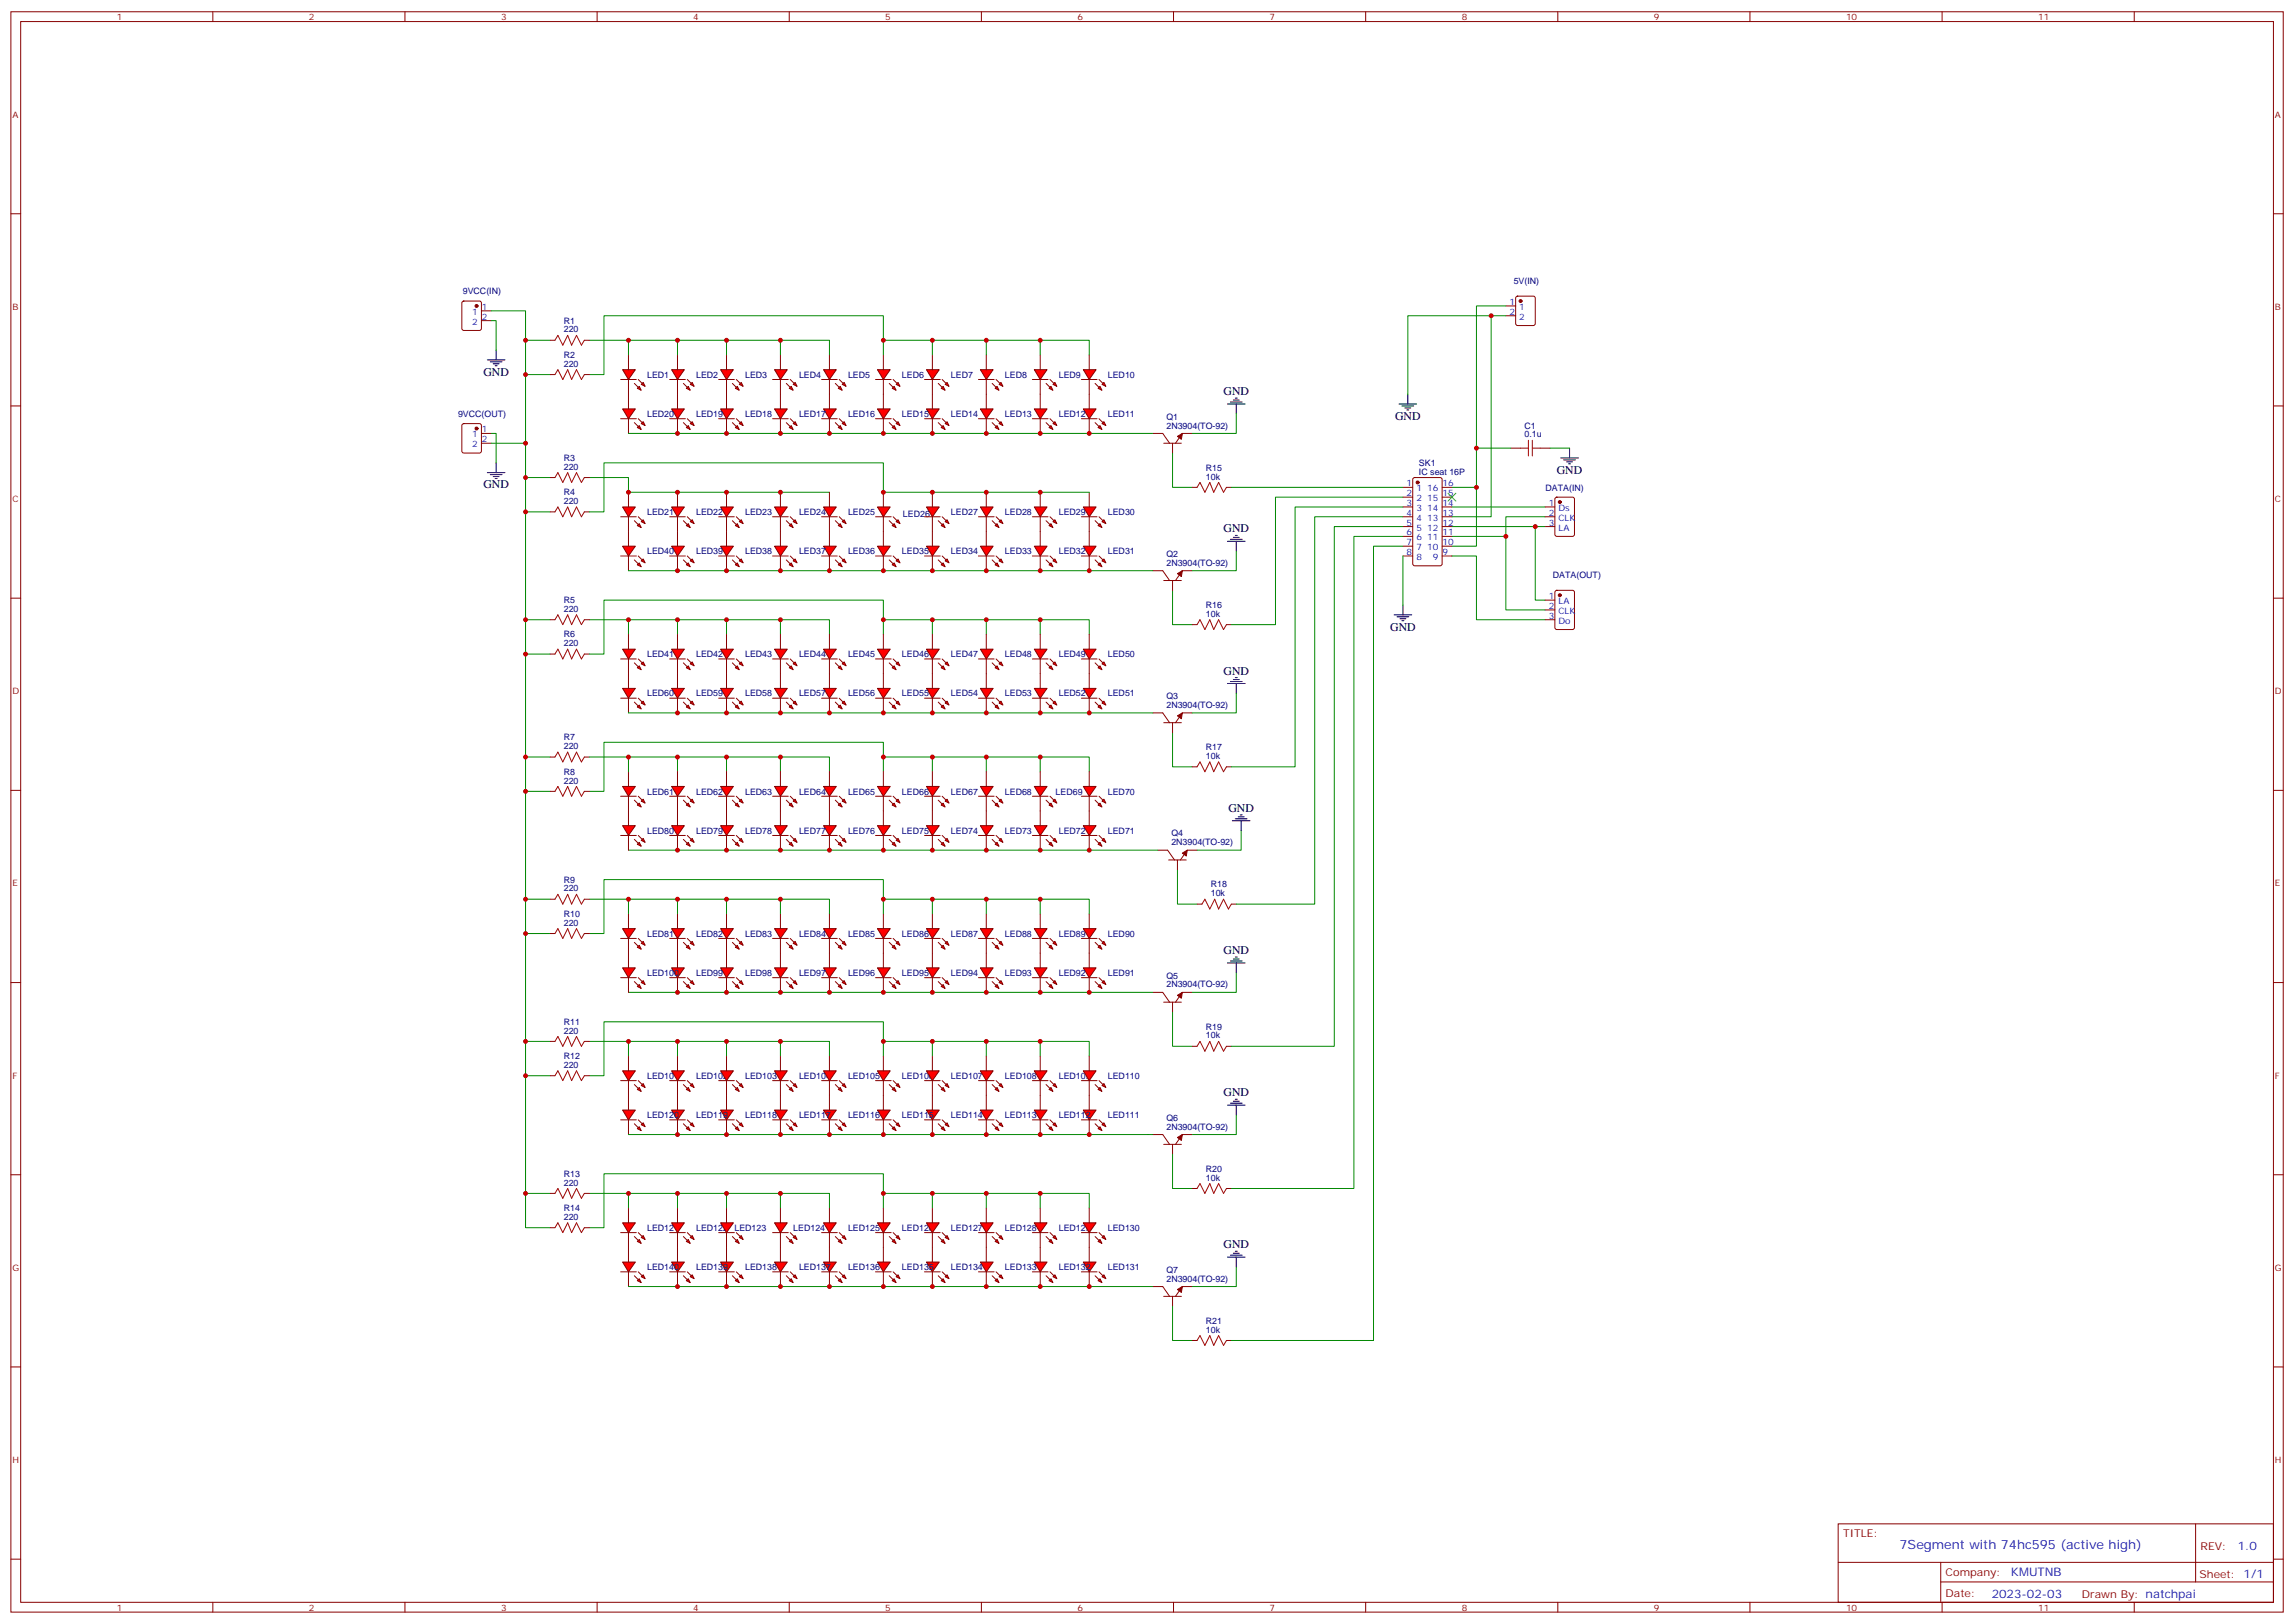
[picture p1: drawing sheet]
<svg xmlns="http://www.w3.org/2000/svg" width="826mm" height="584mm" viewBox="0 0 826 584" stroke-linecap="round" stroke-linejoin="round" font-family="sans-serif">
<defs><g id="words">
<text font-size="4.6" fill="#00f" x="683.6" y="557.2">7Segment with 74hc595 (active high)</text>
<g font-size="4.2">
<text x="174" y="135.1">GND</text>
<text x="440.3" y="142.2">GND</text>
<text x="502" y="151">GND</text>
<text x="560.2" y="170.4">GND</text>
<text x="174" y="175.7">GND</text>
<text x="440.3" y="191.6">GND</text>
<text x="500.3" y="226.8">GND</text>
<text x="440.3" y="242.7">GND</text>
<text x="442.1" y="292.1">GND</text>
<text x="440.3" y="343.3">GND</text>
<text x="440.3" y="394.4">GND</text>
<text x="440.3" y="449.1">GND</text>
</g>
<g font-size="4.2" fill="#00f">
<text x="805.3" y="557.5">1.0</text>
<text x="723.7" y="567">KMUTNB</text>
<text x="716.7" y="574.8">2023-02-03</text>
</g>
<g font-size="3.9" fill="#800">
<text x="663.3" y="552.8">TITLE:</text>
<text x="791.9" y="557.5">REV:</text>
<text x="700.2" y="567">Company:</text>
<text x="791.5" y="567.6">Sheet: 1/1</text>
<text x="700.2" y="574.7">Date:</text>
<text x="749.2" y="574.8">Drawn By: natchpai</text>
</g>
<g font-size="3.2" fill="#800">
<text x="42" y="7.2">1</text>
<text x="111.2" y="7.2">2</text>
<text x="180.3" y="7.2">3</text>
<text x="249.4" y="7.2">4</text>
<text x="318.6" y="7.2">5</text>
<text x="387.7" y="7.2">6</text>
<text x="456.9" y="7.2">7</text>
<text x="526" y="7.2">8</text>
<text x="595.2" y="7.2">9</text>
<text x="664.3" y="7.2">10</text>
<text x="733.5" y="7.2">11</text>
<text x="4.4" y="42.3">A</text>
<text x="818.7" y="42.3">A</text>
<text x="4.4" y="111.5">B</text>
<text x="818.7" y="111.5">B</text>
<text x="4.4" y="180.6">C</text>
<text x="818.7" y="180.6">C</text>
<text x="4.4" y="249.8">D</text>
<text x="818.7" y="249.8">D</text>
<text x="4.4" y="318.9">E</text>
<text x="818.7" y="318.9">E</text>
<text x="4.4" y="388.1">F</text>
<text x="818.7" y="388.1">F</text>
<text x="4.4" y="457.2">G</text>
<text x="818.7" y="457.2">G</text>
<text x="4.4" y="526.3">H</text>
<text x="818.7" y="526.3">H</text>
<text x="42" y="579.4">1</text>
<text x="111.2" y="579.4">2</text>
<text x="180.3" y="579.4">3</text>
<text x="249.4" y="579.4">4</text>
<text x="318.6" y="579.4">5</text>
<text x="387.7" y="579.4">6</text>
<text x="456.9" y="579.4">7</text>
<text x="526" y="579.4">8</text>
<text x="595.2" y="579.4">9</text>
<text x="664.3" y="579.4">10</text>
<text x="733.5" y="579.4">11</text>
</g>
<g font-size="3.2" fill="#000080">
<text x="166.5" y="105.9">9VCC(IN)</text>
<text x="544.7" y="102.3">5V(IN)</text>
<text x="202.9" y="119.6">220</text>
<text x="202.9" y="116.4">R1</text>
<text x="202.9" y="131.9">220</text>
<text x="202.9" y="128.8">R2</text>
<text x="232.9" y="135.9">LED1</text>
<text x="250.5" y="135.9">LED2</text>
<text x="268.1" y="135.9">LED3</text>
<text x="287.5" y="135.9">LED4</text>
<text x="305.2" y="135.9">LED5</text>
<text x="324.6" y="135.9">LED6</text>
<text x="342.2" y="135.9">LED7</text>
<text x="361.6" y="135.9">LED8</text>
<text x="381" y="135.9">LED9</text>
<text x="398.7" y="135.9">LED10</text>
<text x="164.8" y="150">9VCC(OUT)</text>
<text x="232.9" y="150">LED20</text>
<text x="250.5" y="150">LED19</text>
<text x="268.1" y="150">LED18</text>
<text x="287.5" y="150">LED17</text>
<text x="305.2" y="150">LED16</text>
<text x="324.6" y="150">LED15</text>
<text x="342.2" y="150">LED14</text>
<text x="361.6" y="150">LED13</text>
<text x="381" y="150">LED12</text>
<text x="398.7" y="150">LED11</text>
<text x="419.8" y="154.2">2N3904(TO-92)</text>
<text x="419.8" y="151">Q1</text>
<text x="548.6" y="154.2">C1</text>
<text x="548.6" y="157.3">0.1u</text>
<text x="202.9" y="165.8">R3</text>
<text x="510.6" y="167.6">SK1</text>
<text x="202.9" y="169">220</text>
<text x="434" y="172.5">10k</text>
<text x="434" y="169.3">R15</text>
<text x="510.6" y="170.7">IC seat 16P</text>
<text x="202.9" y="178.2">R4</text>
<text x="556.2" y="176.5">DATA(IN)</text>
<text x="202.9" y="181.3">220</text>
<text x="232.9" y="185.3">LED21</text>
<text x="250.5" y="185.3">LED22</text>
<text x="268.1" y="185.3">LED23</text>
<text x="287.5" y="185.3">LED24</text>
<text x="305.2" y="185.3">LED25</text>
<text x="324.9" y="185.9">LED26</text>
<text x="342.2" y="185.3">LED27</text>
<text x="361.6" y="185.3">LED28</text>
<text x="381" y="185.3">LED29</text>
<text x="398.7" y="185.3">LED30</text>
<text x="232.9" y="199.4">LED40</text>
<text x="250.5" y="199.4">LED39</text>
<text x="268.1" y="199.4">LED38</text>
<text x="287.5" y="199.4">LED37</text>
<text x="305.2" y="199.4">LED36</text>
<text x="324.6" y="199.4">LED35</text>
<text x="342.2" y="199.4">LED34</text>
<text x="361.6" y="199.4">LED33</text>
<text x="381" y="199.4">LED32</text>
<text x="398.7" y="199.4">LED31</text>
<text x="419.8" y="203.6">2N3904(TO-92)</text>
<text x="419.8" y="200.4">Q2</text>
<text x="558.8" y="208.1">DATA(OUT)</text>
<text x="202.9" y="220.1">220</text>
<text x="202.9" y="217">R5</text>
<text x="434" y="221.9">10k</text>
<text x="434" y="218.7">R16</text>
<text x="202.9" y="232.5">220</text>
<text x="202.9" y="229.3">R6</text>
<text x="232.9" y="236.4">LED41</text>
<text x="250.5" y="236.4">LED42</text>
<text x="268.1" y="236.4">LED43</text>
<text x="287.5" y="236.4">LED44</text>
<text x="305.2" y="236.4">LED45</text>
<text x="324.6" y="236.4">LED46</text>
<text x="342.2" y="236.4">LED47</text>
<text x="361.6" y="236.4">LED48</text>
<text x="381" y="236.4">LED49</text>
<text x="398.7" y="236.4">LED50</text>
<text x="232.9" y="250.6">LED60</text>
<text x="250.5" y="250.6">LED59</text>
<text x="268.1" y="250.6">LED58</text>
<text x="287.5" y="250.6">LED57</text>
<text x="305.2" y="250.6">LED56</text>
<text x="324.6" y="250.6">LED55</text>
<text x="342.2" y="250.6">LED54</text>
<text x="361.6" y="250.6">LED53</text>
<text x="381" y="250.6">LED52</text>
<text x="398.7" y="250.6">LED51</text>
<text x="419.8" y="251.5">Q3</text>
<text x="419.8" y="254.7">2N3904(TO-92)</text>
<text x="202.9" y="269.5">220</text>
<text x="202.9" y="266.3">R7</text>
<text x="434" y="269.9">R17</text>
<text x="434" y="273">10k</text>
<text x="202.9" y="281.9">220</text>
<text x="202.9" y="278.7">R8</text>
<text x="232.9" y="285.8">LED61</text>
<text x="250.5" y="285.8">LED62</text>
<text x="268.1" y="285.8">LED63</text>
<text x="287.5" y="285.8">LED64</text>
<text x="305.2" y="285.8">LED65</text>
<text x="324.6" y="285.8">LED66</text>
<text x="342.2" y="285.8">LED67</text>
<text x="361.6" y="285.8">LED68</text>
<text x="379.9" y="285.9">LED69</text>
<text x="398.7" y="285.8">LED70</text>
<text x="232.9" y="299.9">LED80</text>
<text x="250.5" y="299.9">LED79</text>
<text x="268.1" y="299.9">LED78</text>
<text x="287.5" y="299.9">LED77</text>
<text x="305.2" y="299.9">LED76</text>
<text x="324.6" y="299.9">LED75</text>
<text x="342.2" y="299.9">LED74</text>
<text x="361.6" y="299.9">LED73</text>
<text x="381" y="299.9">LED72</text>
<text x="398.7" y="299.9">LED71</text>
<text x="421.5" y="304.1">2N3904(TO-92)</text>
<text x="421.5" y="300.9">Q4</text>
<text x="202.9" y="317.5">R9</text>
<text x="202.9" y="320.7">220</text>
<text x="435.7" y="322.4">10k</text>
<text x="435.7" y="319.3">R18</text>
<text x="202.9" y="329.8">R10</text>
<text x="202.9" y="333">220</text>
<text x="232.9" y="337">LED81</text>
<text x="250.5" y="337">LED82</text>
<text x="268.1" y="337">LED83</text>
<text x="287.5" y="337">LED84</text>
<text x="305.2" y="337">LED85</text>
<text x="324.6" y="337">LED86</text>
<text x="342.2" y="337">LED87</text>
<text x="361.6" y="337">LED88</text>
<text x="381" y="337">LED89</text>
<text x="398.7" y="337">LED90</text>
<text x="232.9" y="351.1">LED100</text>
<text x="250.5" y="351.1">LED99</text>
<text x="268.1" y="351.1">LED98</text>
<text x="287.5" y="351.1">LED97</text>
<text x="305.2" y="351.1">LED96</text>
<text x="324.6" y="351.1">LED95</text>
<text x="342.2" y="351.1">LED94</text>
<text x="361.6" y="351.1">LED93</text>
<text x="381" y="351.1">LED92</text>
<text x="398.7" y="351.1">LED91</text>
<text x="419.8" y="352.1">Q5</text>
<text x="419.8" y="355.2">2N3904(TO-92)</text>
<text x="202.9" y="371.8">220</text>
<text x="202.9" y="368.7">R11</text>
<text x="434" y="370.4">R19</text>
<text x="434" y="373.6">10k</text>
<text x="202.9" y="381">R12</text>
<text x="202.9" y="384.2">220</text>
<text x="232.9" y="388.1">LED101</text>
<text x="250.5" y="388.1">LED102</text>
<text x="268.1" y="388.1">LED103</text>
<text x="287.5" y="388.1">LED104</text>
<text x="305.2" y="388.1">LED105</text>
<text x="324.6" y="388.1">LED106</text>
<text x="342.2" y="388.1">LED107</text>
<text x="361.6" y="388.1">LED108</text>
<text x="381" y="388.1">LED109</text>
<text x="398.7" y="388.1">LED110</text>
<text x="232.9" y="402.3">LED120</text>
<text x="250.5" y="402.3">LED119</text>
<text x="268.1" y="402.3">LED118</text>
<text x="287.5" y="402.3">LED117</text>
<text x="305.2" y="402.3">LED116</text>
<text x="324.6" y="402.3">LED115</text>
<text x="342.2" y="402.3">LED114</text>
<text x="361.6" y="402.3">LED113</text>
<text x="381" y="402.3">LED112</text>
<text x="398.7" y="402.3">LED111</text>
<text x="419.8" y="406.4">2N3904(TO-92)</text>
<text x="419.8" y="403.2">Q6</text>
<text x="202.9" y="423.3">R13</text>
<text x="434" y="424.7">10k</text>
<text x="434" y="421.6">R20</text>
<text x="202.9" y="426.5">220</text>
<text x="202.9" y="435.7">R14</text>
<text x="202.9" y="438.9">220</text>
<text x="232.9" y="442.8">LED121</text>
<text x="250.5" y="442.8">LED122</text>
<text x="264.3" y="442.9">LED123</text>
<text x="285.5" y="442.9">LED124</text>
<text x="305.2" y="442.8">LED125</text>
<text x="324.6" y="442.8">LED126</text>
<text x="342.2" y="442.8">LED127</text>
<text x="361.6" y="442.8">LED128</text>
<text x="381" y="442.8">LED129</text>
<text x="398.7" y="442.8">LED130</text>
<text x="232.9" y="456.9">LED140</text>
<text x="250.5" y="456.9">LED139</text>
<text x="268.1" y="456.9">LED138</text>
<text x="287.5" y="456.9">LED137</text>
<text x="305.2" y="456.9">LED136</text>
<text x="324.6" y="456.9">LED135</text>
<text x="342.2" y="456.9">LED134</text>
<text x="361.6" y="456.9">LED133</text>
<text x="381" y="456.9">LED132</text>
<text x="398.7" y="456.9">LED131</text>
<text x="419.8" y="461.1">2N3904(TO-92)</text>
<text x="419.8" y="457.9">Q7</text>
<text x="434" y="479.4">10k</text>
<text x="434" y="476.2">R21</text>
</g>
<g font-size="3.2" fill="#00f">
<text x="169.9" y="113.2">1</text>
<text x="173.4" y="111.5">1</text>
<text x="543.2" y="109.7">1</text>
<text x="543.2" y="113.2">2</text>
<text x="546.7" y="111.5">1</text>
<text x="169.9" y="116.8">2</text>
<text x="173.4" y="115">2</text>
<text x="546.7" y="115">2</text>
<text x="173.4" y="155.6">1</text>
<text x="169.9" y="157.3">1</text>
<text x="169.9" y="160.9">2</text>
<text x="173.4" y="159.1">2</text>
<text x="506.2" y="175">1</text>
<text x="506.2" y="178.5">2</text>
<text x="509.7" y="176.7">1</text>
<text x="513.6" y="176.7">16</text>
<text x="519.1" y="178.5">15</text>
<text x="519.1" y="175">16</text>
<text x="506.2" y="182">3</text>
<text x="506.2" y="185.6">4</text>
<text x="509.7" y="180.3">2</text>
<text x="509.7" y="183.8">3</text>
<text x="513.6" y="183.8">14</text>
<text x="513.6" y="180.3">15</text>
<text x="519.1" y="185.6">13</text>
<text x="519.1" y="182">14</text>
<text x="557.3" y="182">1</text>
<text x="557.3" y="185.6">2</text>
<text x="560.8" y="183.8">Ds</text>
<text x="506.2" y="189.1">5</text>
<text x="509.7" y="187.3">4</text>
<text x="509.7" y="190.9">5</text>
<text x="513.6" y="190.9">12</text>
<text x="513.6" y="187.3">13</text>
<text x="519.1" y="189.1">12</text>
<text x="557.3" y="189.1">3</text>
<text x="560.8" y="187.3">CLK</text>
<text x="560.8" y="190.9">LA</text>
<text x="506.2" y="192.6">6</text>
<text x="506.2" y="196.1">7</text>
<text x="509.7" y="194.4">6</text>
<text x="509.7" y="197.9">7</text>
<text x="513.6" y="197.9">10</text>
<text x="513.6" y="194.4">11</text>
<text x="519.1" y="196.1">10</text>
<text x="519.1" y="192.6">11</text>
<text x="506.2" y="199.7">8</text>
<text x="509.7" y="201.4">8</text>
<text x="515.7" y="201.4">9</text>
<text x="519.1" y="199.7">9</text>
<text x="557.3" y="215.5">1</text>
<text x="557.3" y="219.1">2</text>
<text x="560.8" y="217.3">LA</text>
<text x="560.8" y="220.8">CLK</text>
<text x="557.3" y="222.6">3</text>
<text x="560.8" y="224.4">Do</text>
</g>
</g></defs>
<g fill="none" stroke="#870000" stroke-width=".36">
<path d="M3.9 4.2h817.8v575.8h-817.8zM7.4 7.8h810.7v568.6h-810.7zM76.6 4.2v3.6M145.7 4.2v3.6M214.9 4.2v3.6M284 4.2v3.6M353.2 4.2v3.6M422.3 4.2v3.6M491.5 4.2v3.6M560.6 4.2v3.6M629.7 4.2v3.6M698.9 4.2v3.6"/>
<path d="M768 4.2v3.6M3.9 76.9h3.5M818.1 76.9h3.6M3.9 146h3.5M818.1 146h3.6M3.9 215.2h3.5M818.1 215.2h3.6M3.9 284.3h3.5M818.1 284.3h3.6M3.9 353.5h3.5M818.1 353.5h3.6M3.9 422.6h3.5"/>
<path d="M818.1 422.6h3.6M3.9 491.8h3.5M818.1 491.8h3.6M661.5 548.2h156.6v28.2h-156.6zM790.1 548.2v20.9M3.9 560.9h3.5M76.6 576.4v3.6M145.7 576.4v3.6M214.9 576.4v3.6M284 576.4v3.6M353.2 576.4v3.6M422.3 576.4v3.6"/>
<path d="M491.5 576.4v3.6M560.6 576.4v3.6M629.7 576.4v3.6M661.5 562.1h156.5M698.4 569.1h119.6M698.4 562.1v14.1M698.9 576.4v3.6M768 576.4v3.6M818.1 560.9h3.6"/>
</g>
<g fill="none" stroke="#008700" stroke-width=".36">
<path d="M212.1 171.8h14.1v5.3h72.3M212.1 223h14.1M226.2 228.2v-5.2h17.6v5.2M243.8 223h17.6v5.2M261.4 223h19.4v5.2M280.8 223h17.7v5.2M317.9 223h17.6v5.2M335.5 223h19.4v5.2M354.9 223h19.4v5.2M374.3 223h17.7v5.2M212.1 272.3h31.7v5.3M243.8 272.3h17.6v5.3"/>
<path d="M261.4 272.3h19.4v5.3M280.8 272.3h17.7v5.3M317.9 272.3h17.6v5.3M335.5 272.3h19.4v5.3M354.9 272.3h19.4v5.3M374.3 272.3h17.7v5.3M226.2 305.9h190.5M212.1 323.5h14.1M226.2 328.8v-5.3h17.6v5.3M243.8 323.5h17.6v5.3M261.4 323.5h19.4v5.3M280.8 323.5h17.7v5.3"/>
<path d="M317.9 323.5h17.6v5.3M335.5 323.5h19.4v5.3M354.9 323.5h19.4v5.3M374.3 323.5h17.7v5.3M226.2 357h188.7"/>
</g>
<g fill="#f00" stroke="#870000" stroke-width=".36">
<path d="M224 385.2h4.6l-2.4 3.6z"/>
<path d="M223.3 388.8h5.7z"/>
</g>
<g fill="#870000" stroke="#870000" stroke-width=".36">
<path d="M229.7 388.8l1.4 1.4z"/>
<path d="M228.3 390.2l1.4 1.4z"/>
</g>
<g fill="#f00" stroke="#870000" stroke-width=".36">
<path d="M230.8 390.5l.7-.7 .7 1.4z"/>
<path d="M229.3 391.9l.7-.7 .8 1.4z"/>
</g>
<path d="M226.2 379.9v5.3M226.2 388.8v5.3" fill="none" stroke="#870000" stroke-width=".36"/>
<g fill="#f00" stroke="#870000" stroke-width=".36">
<path d="M241.7 385.2h4.6l-2.5 3.6z"/>
<path d="M241 388.8h5.6z"/>
</g>
<g fill="#870000" stroke="#870000" stroke-width=".36">
<path d="M247.3 388.8l1.4 1.4z"/>
<path d="M245.9 390.2l1.4 1.4z"/>
</g>
<g fill="#f00" stroke="#870000" stroke-width=".36">
<path d="M249.1 389.8l.7 1.4-1.4-.7z"/>
<path d="M247 391.9l.7-.7 .7 1.4z"/>
</g>
<path d="M243.8 379.9v5.3M243.8 388.8v5.3" fill="none" stroke="#870000" stroke-width=".36"/>
<g fill="#f00" stroke="#870000" stroke-width=".36">
<path d="M259.3 385.2h4.6l-2.5 3.6z"/>
<path d="M258.6 388.8h5.7z"/>
</g>
<g fill="#870000" stroke="#870000" stroke-width=".36">
<path d="M265 388.8l1.4 1.4z"/>
<path d="M263.6 390.2l1.4 1.4z"/>
</g>
<g fill="#f00" stroke="#870000" stroke-width=".36">
<path d="M266.7 389.8l.7 1.4-1.4-.7z"/>
<path d="M264.6 391.9l.7-.7 .7 1.4z"/>
</g>
<path d="M261.4 379.9v5.3M261.4 388.8v5.3" fill="none" stroke="#870000" stroke-width=".36"/>
<g fill="#f00" stroke="#870000" stroke-width=".36">
<path d="M278.7 385.2h4.6l-2.5 3.6z"/>
<path d="M278 388.8h5.7z"/>
</g>
<g fill="#870000" stroke="#870000" stroke-width=".36">
<path d="M284.4 388.8l1.4 1.4z"/>
<path d="M283 390.2l1.4 1.4z"/>
</g>
<g fill="#f00" stroke="#870000" stroke-width=".36">
<path d="M286.1 389.8l.7 1.4-1.4-.7z"/>
<path d="M284 391.9l.7-.7 .7 1.4z"/>
</g>
<path d="M280.8 379.9v5.3M280.8 388.8v5.3" fill="none" stroke="#870000" stroke-width=".36"/>
<g fill="#f00" stroke="#870000" stroke-width=".36">
<path d="M296.4 385.2h4.6l-2.5 3.6z"/>
<path d="M295.7 388.8h5.6z"/>
</g>
<g fill="#870000" stroke="#870000" stroke-width=".36">
<path d="M302 388.8l1.4 1.4z"/>
<path d="M300.6 390.2l1.4 1.4z"/>
</g>
<g fill="#f00" stroke="#870000" stroke-width=".36">
<path d="M303.1 390.5l.7-.7 .7 1.4z"/>
<path d="M301.7 391.9l.7-.7 .7 1.4z"/>
</g>
<path d="M298.5 379.9v5.3M298.5 388.8v5.3" fill="none" stroke="#870000" stroke-width=".36"/>
<g fill="#f00" stroke="#870000" stroke-width=".36">
<path d="M315.8 385.2h4.6l-2.5 3.6z"/>
<path d="M315.1 388.8h5.6z"/>
</g>
<g fill="#870000" stroke="#870000" stroke-width=".36">
<path d="M321.4 388.8l1.4 1.4z"/>
<path d="M320 390.2l1.4 1.4z"/>
</g>
<g fill="#f00" stroke="#870000" stroke-width=".36">
<path d="M322.5 390.5l.7-.7 .7 1.4z"/>
<path d="M321.1 391.9l.7-.7 .7 1.4z"/>
</g>
<path d="M317.9 379.9v5.3M317.9 388.8v5.3" fill="none" stroke="#870000" stroke-width=".36"/>
<g fill="#f00" stroke="#870000" stroke-width=".36">
<path d="M333.4 385.2h4.6l-2.5 3.6z"/>
<path d="M332.7 388.8h5.6z"/>
</g>
<g fill="#870000" stroke="#870000" stroke-width=".36">
<path d="M339.1 388.8l1.4 1.4z"/>
<path d="M337.6 390.2l1.5 1.4z"/>
</g>
<g fill="#f00" stroke="#870000" stroke-width=".36">
<path d="M340.1 390.5l.7-.7 .7 1.4z"/>
<path d="M338.7 391.9l.7-.7 .7 1.4z"/>
</g>
<path d="M335.5 379.9v5.3M335.5 388.8v5.3" fill="none" stroke="#870000" stroke-width=".36"/>
<g fill="#f00" stroke="#870000" stroke-width=".36">
<path d="M352.8 385.2h4.6l-2.5 3.6z"/>
<path d="M352.1 388.8h5.7z"/>
</g>
<g fill="#870000" stroke="#870000" stroke-width=".36">
<path d="M358.5 388.8l1.4 1.4z"/>
<path d="M357 390.2l1.5 1.4z"/>
</g>
<g fill="#f00" stroke="#870000" stroke-width=".36">
<path d="M360.2 389.8l.7 1.4-1.4-.7z"/>
<path d="M358.1 391.9l.7-.7 .7 1.4z"/>
</g>
<path d="M354.9 379.9v5.3M354.9 388.8v5.3" fill="none" stroke="#870000" stroke-width=".36"/>
<g fill="#f00" stroke="#870000" stroke-width=".36">
<path d="M372.2 385.2h4.6l-2.5 3.6z"/>
<path d="M371.5 388.8h5.7z"/>
</g>
<g fill="#870000" stroke="#870000" stroke-width=".36">
<path d="M377.9 388.8l1.4 1.4z"/>
<path d="M376.4 390.2l1.5 1.4z"/>
</g>
<g fill="#f00" stroke="#870000" stroke-width=".36">
<path d="M378.9 390.5l.7-.7 .7 1.4z"/>
<path d="M377.5 391.9l.7-.7 .7 1.4z"/>
</g>
<path d="M374.3 379.9v5.3M374.3 388.8v5.3" fill="none" stroke="#870000" stroke-width=".36"/>
<g fill="#f00" stroke="#870000" stroke-width=".36">
<path d="M389.9 385.2h4.5l-2.4 3.6z"/>
<path d="M389.1 388.8h5.7z"/>
</g>
<g fill="#870000" stroke="#870000" stroke-width=".36">
<path d="M395.5 388.8l1.4 1.4z"/>
<path d="M394.1 390.2l1.4 1.4z"/>
</g>
<g fill="#f00" stroke="#870000" stroke-width=".36">
<path d="M396.6 390.5l.7-.7 .7 1.4z"/>
<path d="M395.1 391.9l.8-.7 .7 1.4z"/>
</g>
<path d="M392 379.9v5.3M392 388.8v5.3" fill="none" stroke="#870000" stroke-width=".36"/>
<g fill="#f00" stroke="#870000" stroke-width=".36">
<path d="M389.9 399.3h4.5l-2.4 3.6z"/>
<path d="M389.1 402.9h5.7z"/>
</g>
<g fill="#870000" stroke="#870000" stroke-width=".36">
<path d="M395.5 402.9l1.4 1.4z"/>
<path d="M394.1 404.3l1.4 1.4z"/>
</g>
<g fill="#f00" stroke="#870000" stroke-width=".36">
<path d="M396.6 404.6l.7-.7 .7 1.4z"/>
<path d="M395.1 406l.8-.7 .7 1.5z"/>
</g>
<path d="M392 394.1v5.2M392 402.9v5.3" fill="none" stroke="#870000" stroke-width=".36"/>
<g fill="#f00" stroke="#870000" stroke-width=".36">
<path d="M372.2 399.3h4.6l-2.5 3.6z"/>
<path d="M371.5 402.9h5.7z"/>
</g>
<g fill="#870000" stroke="#870000" stroke-width=".36">
<path d="M377.9 402.9l1.4 1.4z"/>
<path d="M376.4 404.3l1.5 1.4z"/>
</g>
<g fill="#f00" stroke="#870000" stroke-width=".36">
<path d="M378.9 404.6l.7-.7 .7 1.4z"/>
<path d="M378.2 405.3l.7 1.5-1.4-.8z"/>
</g>
<path d="M374.3 394.1v5.2M374.3 402.9v5.3" fill="none" stroke="#870000" stroke-width=".36"/>
<g fill="#f00" stroke="#870000" stroke-width=".36">
<path d="M352.8 399.3h4.6l-2.5 3.6z"/>
<path d="M352.1 402.9h5.7z"/>
</g>
<g fill="#870000" stroke="#870000" stroke-width=".36">
<path d="M358.5 402.9l1.4 1.4z"/>
<path d="M357 404.3l1.5 1.4z"/>
</g>
<g fill="#f00" stroke="#870000" stroke-width=".36">
<path d="M359.5 404.6l.7-.7 .7 1.4z"/>
<path d="M358.1 406l.7-.7 .7 1.5z"/>
</g>
<path d="M354.9 394.1v5.2M354.9 402.9v5.3" fill="none" stroke="#870000" stroke-width=".36"/>
<g fill="#f00" stroke="#870000" stroke-width=".36">
<path d="M333.4 399.3h4.6l-2.5 3.6z"/>
<path d="M332.7 402.9h5.6z"/>
</g>
<g fill="#870000" stroke="#870000" stroke-width=".36">
<path d="M339.1 402.9l1.4 1.4z"/>
<path d="M337.6 404.3l1.5 1.4z"/>
</g>
<g fill="#f00" stroke="#870000" stroke-width=".36">
<path d="M340.1 404.6l.7-.7 .7 1.4z"/>
<path d="M338.7 406l.7-.7 .7 1.5z"/>
</g>
<path d="M335.5 394.1v5.2M335.5 402.9v5.3" fill="none" stroke="#870000" stroke-width=".36"/>
<g fill="#f00" stroke="#870000" stroke-width=".36">
<path d="M315.8 399.3h4.6l-2.5 3.6z"/>
<path d="M315.1 402.9h5.6z"/>
</g>
<g fill="#870000" stroke="#870000" stroke-width=".36">
<path d="M321.4 402.9l1.4 1.4z"/>
<path d="M320 404.3l1.4 1.4z"/>
</g>
<g fill="#f00" stroke="#870000" stroke-width=".36">
<path d="M322.5 404.6l.7-.7 .7 1.4z"/>
<path d="M321.1 406l.7-.7 .7 1.5z"/>
</g>
<path d="M317.9 394.1v5.2M317.9 402.9v5.3" fill="none" stroke="#870000" stroke-width=".36"/>
<g fill="#f00" stroke="#870000" stroke-width=".36">
<path d="M296.4 399.3h4.6l-2.5 3.6z"/>
<path d="M295.7 402.9h5.6z"/>
</g>
<g fill="#870000" stroke="#870000" stroke-width=".36">
<path d="M302 402.9l1.4 1.4z"/>
<path d="M300.6 404.3l1.4 1.4z"/>
</g>
<g fill="#f00" stroke="#870000" stroke-width=".36">
<path d="M303.1 404.6l.7-.7 .7 1.4z"/>
<path d="M301.7 406l.7-.7 .7 1.5z"/>
</g>
<path d="M298.5 394.1v5.2M298.5 402.9v5.3" fill="none" stroke="#870000" stroke-width=".36"/>
<g fill="#f00" stroke="#870000" stroke-width=".36">
<path d="M278.7 399.3h4.6l-2.5 3.6z"/>
<path d="M278 402.9h5.7z"/>
</g>
<g fill="#870000" stroke="#870000" stroke-width=".36">
<path d="M284.4 402.9l1.4 1.4z"/>
<path d="M283 404.3l1.4 1.4z"/>
</g>
<g fill="#f00" stroke="#870000" stroke-width=".36">
<path d="M285.4 404.6l.7-.7 .7 1.4z"/>
<path d="M284 406l.7-.7 .7 1.5z"/>
</g>
<path d="M280.8 394.1v5.2M280.8 402.9v5.3" fill="none" stroke="#870000" stroke-width=".36"/>
<g fill="#f00" stroke="#870000" stroke-width=".36">
<path d="M259.3 399.3h4.6l-2.5 3.6z"/>
<path d="M258.6 402.9h5.7z"/>
</g>
<g fill="#870000" stroke="#870000" stroke-width=".36">
<path d="M265 402.9l1.4 1.4z"/>
<path d="M263.6 404.3l1.4 1.4z"/>
</g>
<g fill="#f00" stroke="#870000" stroke-width=".36">
<path d="M266 404.6l.7-.7 .7 1.4z"/>
<path d="M264.6 406l.7-.7 .7 1.5z"/>
</g>
<path d="M261.4 394.1v5.2M261.4 402.9v5.3" fill="none" stroke="#870000" stroke-width=".36"/>
<g fill="#f00" stroke="#870000" stroke-width=".36">
<path d="M241.7 399.3h4.6l-2.5 3.6z"/>
<path d="M241 402.9h5.6z"/>
</g>
<g fill="#870000" stroke="#870000" stroke-width=".36">
<path d="M247.3 402.9l1.4 1.4z"/>
<path d="M245.9 404.3l1.4 1.4z"/>
</g>
<g fill="#f00" stroke="#870000" stroke-width=".36">
<path d="M248.4 404.6l.7-.7 .7 1.4z"/>
<path d="M247 406l.7-.7 .7 1.5z"/>
</g>
<path d="M243.8 394.1v5.2M243.8 402.9v5.3" fill="none" stroke="#870000" stroke-width=".36"/>
<g fill="#f00" stroke="#870000" stroke-width=".36">
<path d="M224 399.3h4.6l-2.4 3.6z"/>
<path d="M223.3 402.9h5.7z"/>
</g>
<g fill="#870000" stroke="#870000" stroke-width=".36">
<path d="M229.7 402.9l1.4 1.4z"/>
<path d="M228.3 404.3l1.4 1.4z"/>
</g>
<g fill="#f00" stroke="#870000" stroke-width=".36">
<path d="M230.8 404.6l.7-.7 .7 1.4z"/>
<path d="M229.3 406l.7-.7 .8 1.5z"/>
</g>
<path d="M226.2 394.1v5.2M226.2 402.9v5.3" fill="none" stroke="#870000" stroke-width=".36"/>
<path d="M212.1 374.6h14.1M226.2 379.9v-5.3h17.6v5.3M243.8 374.6h17.6v5.3M261.4 374.6h19.4v5.3M280.8 374.6h17.7v5.3M317.9 374.6h17.6v5.3M335.5 374.6h19.4v5.3M354.9 374.6h19.4v5.3M374.3 374.6h17.7v5.3M226.2 408.2h186.9" fill="none" stroke="#008700" stroke-width=".36"/>
<g fill="#f00" stroke="#870000" stroke-width=".36">
<path d="M224 439.9h4.6l-2.4 3.5z"/>
<path d="M223.3 443.4h5.7z"/>
</g>
<g fill="#870000" stroke="#870000" stroke-width=".36">
<path d="M229.7 443.4l1.4 1.5z"/>
<path d="M228.3 444.9l1.4 1.4z"/>
</g>
<g fill="#f00" stroke="#870000" stroke-width=".36">
<path d="M230.8 445.2l.7-.7 .7 1.4z"/>
<path d="M229.3 446.6l.7-.7 .8 1.4z"/>
</g>
<path d="M226.2 434.6v5.3M226.2 443.4v5.3" fill="none" stroke="#870000" stroke-width=".36"/>
<g fill="#f00" stroke="#870000" stroke-width=".36">
<path d="M241.7 439.9h4.6l-2.5 3.5z"/>
<path d="M241 443.4h5.6z"/>
</g>
<g fill="#870000" stroke="#870000" stroke-width=".36">
<path d="M247.3 443.4l1.4 1.5z"/>
<path d="M245.9 444.9l1.4 1.4z"/>
</g>
<g fill="#f00" stroke="#870000" stroke-width=".36">
<path d="M248.4 445.2l.7-.7 .7 1.4z"/>
<path d="M247 446.6l.7-.7 .7 1.4z"/>
</g>
<path d="M243.8 434.6v5.3M243.8 443.4v5.3" fill="none" stroke="#870000" stroke-width=".36"/>
<g fill="#f00" stroke="#870000" stroke-width=".36">
<path d="M259.3 439.9h4.6l-2.5 3.5z"/>
<path d="M258.6 443.4h5.7z"/>
</g>
<g fill="#870000" stroke="#870000" stroke-width=".36">
<path d="M265 443.4l1.4 1.5z"/>
<path d="M263.6 444.9l1.4 1.4z"/>
</g>
<g fill="#f00" stroke="#870000" stroke-width=".36">
<path d="M266 445.2l.7-.7 .7 1.4z"/>
<path d="M264.6 446.6l.7-.7 .7 1.4z"/>
</g>
<path d="M261.4 434.6v5.3M261.4 443.4v5.3" fill="none" stroke="#870000" stroke-width=".36"/>
<g fill="#f00" stroke="#870000" stroke-width=".36">
<path d="M278.7 439.9h4.6l-2.5 3.5z"/>
<path d="M278 443.4h5.7z"/>
</g>
<g fill="#870000" stroke="#870000" stroke-width=".36">
<path d="M284.4 443.4l1.4 1.5z"/>
<path d="M283 444.9l1.4 1.4z"/>
</g>
<g fill="#f00" stroke="#870000" stroke-width=".36">
<path d="M285.4 445.2l.7-.7 .7 1.4z"/>
<path d="M284 446.6l.7-.7 .7 1.4z"/>
</g>
<path d="M280.8 434.6v5.3M280.8 443.4v5.3" fill="none" stroke="#870000" stroke-width=".36"/>
<g fill="#f00" stroke="#870000" stroke-width=".36">
<path d="M296.4 439.9h4.6l-2.5 3.5z"/>
<path d="M295.7 443.4h5.6z"/>
</g>
<g fill="#870000" stroke="#870000" stroke-width=".36">
<path d="M302 443.4l1.4 1.5z"/>
<path d="M300.6 444.9l1.4 1.4z"/>
</g>
<g fill="#f00" stroke="#870000" stroke-width=".36">
<path d="M303.1 445.2l.7-.7 .7 1.4z"/>
<path d="M301.7 446.6l.7-.7 .7 1.4z"/>
</g>
<path d="M298.5 434.6v5.3M298.5 443.4v5.3" fill="none" stroke="#870000" stroke-width=".36"/>
<g fill="#f00" stroke="#870000" stroke-width=".36">
<path d="M315.8 439.9h4.6l-2.5 3.5z"/>
<path d="M315.1 443.4h5.6z"/>
</g>
<g fill="#870000" stroke="#870000" stroke-width=".36">
<path d="M321.4 443.4l1.4 1.5z"/>
<path d="M320 444.9l1.4 1.4z"/>
</g>
<g fill="#f00" stroke="#870000" stroke-width=".36">
<path d="M322.5 445.2l.7-.7 .7 1.4z"/>
<path d="M321.1 446.6l.7-.7 .7 1.4z"/>
</g>
<path d="M317.9 434.6v5.3M317.9 443.4v5.3" fill="none" stroke="#870000" stroke-width=".36"/>
<g fill="#f00" stroke="#870000" stroke-width=".36">
<path d="M333.4 439.9h4.6l-2.5 3.5z"/>
<path d="M332.7 443.4h5.6z"/>
</g>
<g fill="#870000" stroke="#870000" stroke-width=".36">
<path d="M339.1 443.4l1.4 1.5z"/>
<path d="M337.6 444.9l1.5 1.4z"/>
</g>
<g fill="#f00" stroke="#870000" stroke-width=".36">
<path d="M340.1 445.2l.7-.7 .7 1.4z"/>
<path d="M339.4 445.9l.7 1.4-1.4-.7z"/>
</g>
<path d="M335.5 434.6v5.3M335.5 443.4v5.3" fill="none" stroke="#870000" stroke-width=".36"/>
<g fill="#f00" stroke="#870000" stroke-width=".36">
<path d="M352.8 439.9h4.6l-2.5 3.5z"/>
<path d="M352.1 443.4h5.7z"/>
</g>
<g fill="#870000" stroke="#870000" stroke-width=".36">
<path d="M358.5 443.4l1.4 1.5z"/>
<path d="M357 444.9l1.5 1.4z"/>
</g>
<g fill="#f00" stroke="#870000" stroke-width=".36">
<path d="M359.5 445.2l.7-.7 .7 1.4z"/>
<path d="M358.8 445.9l.7 1.4-1.4-.7z"/>
</g>
<path d="M354.9 434.6v5.3M354.9 443.4v5.3" fill="none" stroke="#870000" stroke-width=".36"/>
<g fill="#f00" stroke="#870000" stroke-width=".36">
<path d="M372.2 439.9h4.6l-2.5 3.5z"/>
<path d="M371.5 443.4h5.7z"/>
</g>
<g fill="#870000" stroke="#870000" stroke-width=".36">
<path d="M377.9 443.4l1.4 1.5z"/>
<path d="M376.4 444.9l1.5 1.4z"/>
</g>
<g fill="#f00" stroke="#870000" stroke-width=".36">
<path d="M378.9 445.2l.7-.7 .7 1.4z"/>
<path d="M377.5 446.6l.7-.7 .7 1.4z"/>
</g>
<path d="M374.3 434.6v5.3M374.3 443.4v5.3" fill="none" stroke="#870000" stroke-width=".36"/>
<g fill="#f00" stroke="#870000" stroke-width=".36">
<path d="M389.9 439.9h4.5l-2.4 3.5z"/>
<path d="M389.1 443.4h5.7z"/>
</g>
<g fill="#870000" stroke="#870000" stroke-width=".36">
<path d="M395.5 443.4l1.4 1.5z"/>
<path d="M394.1 444.9l1.4 1.4z"/>
</g>
<g fill="#f00" stroke="#870000" stroke-width=".36">
<path d="M396.6 445.2l.7-.7 .7 1.4z"/>
<path d="M395.1 446.6l.8-.7 .7 1.4z"/>
</g>
<path d="M392 434.6v5.3M392 443.4v5.3" fill="none" stroke="#870000" stroke-width=".36"/>
<g fill="#f00" stroke="#870000" stroke-width=".36">
<path d="M389.9 454h4.5l-2.4 3.6z"/>
<path d="M389.1 457.6h5.7z"/>
</g>
<g fill="#870000" stroke="#870000" stroke-width=".36">
<path d="M395.5 457.6l1.4 1.4z"/>
<path d="M394.1 459l1.4 1.4z"/>
</g>
<g fill="#f00" stroke="#870000" stroke-width=".36">
<path d="M396.6 459.3l.7-.7 .7 1.4z"/>
<path d="M395.1 460.7l.8-.7 .7 1.4z"/>
</g>
<path d="M392 448.7v5.3M392 457.6v5.2" fill="none" stroke="#870000" stroke-width=".36"/>
<g fill="#f00" stroke="#870000" stroke-width=".36">
<path d="M372.2 454h4.6l-2.5 3.6z"/>
<path d="M371.5 457.6h5.7z"/>
</g>
<g fill="#870000" stroke="#870000" stroke-width=".36">
<path d="M377.9 457.6l1.4 1.4z"/>
<path d="M376.4 459l1.5 1.4z"/>
</g>
<g fill="#f00" stroke="#870000" stroke-width=".36">
<path d="M378.9 459.3l.7-.7 .7 1.4z"/>
<path d="M377.5 460.7l.7-.7 .7 1.4z"/>
</g>
<path d="M374.3 448.7v5.3M374.3 457.6v5.2" fill="none" stroke="#870000" stroke-width=".36"/>
<g fill="#f00" stroke="#870000" stroke-width=".36">
<path d="M352.8 454h4.6l-2.5 3.6z"/>
<path d="M352.1 457.6h5.7z"/>
</g>
<g fill="#870000" stroke="#870000" stroke-width=".36">
<path d="M358.5 457.6l1.4 1.4z"/>
<path d="M357 459l1.5 1.4z"/>
</g>
<g fill="#f00" stroke="#870000" stroke-width=".36">
<path d="M360.2 458.6l.7 1.4-1.4-.7z"/>
<path d="M358.8 460l.7 1.4-1.4-.7z"/>
</g>
<path d="M354.9 448.7v5.3M354.9 457.6v5.2" fill="none" stroke="#870000" stroke-width=".36"/>
<g fill="#f00" stroke="#870000" stroke-width=".36">
<path d="M333.4 454h4.6l-2.5 3.6z"/>
<path d="M332.7 457.6h5.6z"/>
</g>
<g fill="#870000" stroke="#870000" stroke-width=".36">
<path d="M339.1 457.6l1.4 1.4z"/>
<path d="M337.6 459l1.5 1.4z"/>
</g>
<g fill="#f00" stroke="#870000" stroke-width=".36">
<path d="M340.8 458.6l.7 1.4-1.4-.7z"/>
<path d="M339.4 460l.7 1.4-1.4-.7z"/>
</g>
<path d="M335.5 448.7v5.3M335.5 457.6v5.2" fill="none" stroke="#870000" stroke-width=".36"/>
<g fill="#f00" stroke="#870000" stroke-width=".36">
<path d="M315.8 454h4.6l-2.5 3.6z"/>
<path d="M315.1 457.6h5.6z"/>
</g>
<g fill="#870000" stroke="#870000" stroke-width=".36">
<path d="M321.4 457.6l1.4 1.4z"/>
<path d="M320 459l1.4 1.4z"/>
</g>
<g fill="#f00" stroke="#870000" stroke-width=".36">
<path d="M322.5 459.3l.7-.7 .7 1.4z"/>
<path d="M321.1 460.7l.7-.7 .7 1.4z"/>
</g>
<path d="M317.9 448.7v5.3M317.9 457.6v5.2" fill="none" stroke="#870000" stroke-width=".36"/>
<g fill="#f00" stroke="#870000" stroke-width=".36">
<path d="M296.4 454h4.6l-2.5 3.6z"/>
<path d="M295.7 457.6h5.6z"/>
</g>
<g fill="#870000" stroke="#870000" stroke-width=".36">
<path d="M302 457.6l1.4 1.4z"/>
<path d="M300.6 459l1.4 1.4z"/>
</g>
<g fill="#f00" stroke="#870000" stroke-width=".36">
<path d="M303.1 459.3l.7-.7 .7 1.4z"/>
<path d="M301.7 460.7l.7-.7 .7 1.4z"/>
</g>
<path d="M298.5 448.7v5.3M298.5 457.6v5.2" fill="none" stroke="#870000" stroke-width=".36"/>
<g fill="#f00" stroke="#870000" stroke-width=".36">
<path d="M278.7 454h4.6l-2.5 3.6z"/>
<path d="M278 457.6h5.7z"/>
</g>
<g fill="#870000" stroke="#870000" stroke-width=".36">
<path d="M284.4 457.6l1.4 1.4z"/>
<path d="M283 459l1.4 1.4z"/>
</g>
<g fill="#f00" stroke="#870000" stroke-width=".36">
<path d="M285.4 459.3l.7-.7 .7 1.4z"/>
<path d="M284 460.7l.7-.7 .7 1.4z"/>
</g>
<path d="M280.8 448.7v5.3M280.8 457.6v5.2" fill="none" stroke="#870000" stroke-width=".36"/>
<g fill="#f00" stroke="#870000" stroke-width=".36">
<path d="M259.3 454h4.6l-2.5 3.6z"/>
<path d="M258.6 457.6h5.7z"/>
</g>
<g fill="#870000" stroke="#870000" stroke-width=".36">
<path d="M265 457.6l1.4 1.4z"/>
<path d="M263.6 459l1.4 1.4z"/>
</g>
<g fill="#f00" stroke="#870000" stroke-width=".36">
<path d="M266.7 458.6l.7 1.4-1.4-.7z"/>
<path d="M264.6 460.7l.7-.7 .7 1.4z"/>
</g>
<path d="M261.4 448.7v5.3M261.4 457.6v5.2" fill="none" stroke="#870000" stroke-width=".36"/>
<g fill="#f00" stroke="#870000" stroke-width=".36">
<path d="M241.7 454h4.6l-2.5 3.6z"/>
<path d="M241 457.6h5.6z"/>
</g>
<g fill="#870000" stroke="#870000" stroke-width=".36">
<path d="M247.3 457.6l1.4 1.4z"/>
<path d="M245.9 459l1.4 1.4z"/>
</g>
<g fill="#f00" stroke="#870000" stroke-width=".36">
<path d="M248.4 459.3l.7-.7 .7 1.4z"/>
<path d="M247 460.7l.7-.7 .7 1.4z"/>
</g>
<path d="M243.8 448.7v5.3M243.8 457.6v5.2" fill="none" stroke="#870000" stroke-width=".36"/>
<g fill="#f00" stroke="#870000" stroke-width=".36">
<path d="M224 454h4.6l-2.4 3.6z"/>
<path d="M223.3 457.6h5.7z"/>
</g>
<g fill="#870000" stroke="#870000" stroke-width=".36">
<path d="M229.7 457.6l1.4 1.4z"/>
<path d="M228.3 459l1.4 1.4z"/>
</g>
<g fill="#f00" stroke="#870000" stroke-width=".36">
<path d="M230.8 459.3l.7-.7 .7 1.4z"/>
<path d="M229.3 460.7l.7-.7 .8 1.4z"/>
</g>
<path d="M226.2 448.7v5.3M226.2 457.6v5.2" fill="none" stroke="#870000" stroke-width=".36"/>
<path d="M212.1 429.3h14.1M226.2 434.6v-5.3h17.6v5.3M243.8 429.3h17.6v5.3M261.4 429.3h19.4v5.3M280.8 429.3h17.7v5.3M317.9 429.3h17.6v5.3M335.5 429.3h19.4v5.3M354.9 429.3h19.4v5.3M374.3 429.3h17.7v5.3M226.2 462.8h188.7" fill="none" stroke="#008700" stroke-width=".36"/>
<g fill="#f00" stroke="#870000" stroke-width=".36">
<path d="M224 133h4.6l-2.4 3.5z"/>
<path d="M223.3 136.5h5.7z"/>
</g>
<g fill="#870000" stroke="#870000" stroke-width=".36">
<path d="M229.7 136.5l1.4 1.4z"/>
<path d="M228.3 137.9l1.4 1.4z"/>
</g>
<g fill="#f00" stroke="#870000" stroke-width=".36">
<path d="M230.8 138.3l.7-.7 .7 1.4z"/>
<path d="M230 139l.8 1.4-1.5-.7z"/>
</g>
<path d="M226.2 127.7v5.3M226.2 136.5v5.3" fill="none" stroke="#870000" stroke-width=".36"/>
<g fill="#f00" stroke="#870000" stroke-width=".36">
<path d="M241.7 133h4.6l-2.5 3.5z"/>
<path d="M241 136.5h5.6z"/>
</g>
<g fill="#870000" stroke="#870000" stroke-width=".36">
<path d="M247.3 136.5l1.4 1.4z"/>
<path d="M245.9 137.9l1.4 1.4z"/>
</g>
<g fill="#f00" stroke="#870000" stroke-width=".36">
<path d="M248.4 138.3l.7-.7 .7 1.4z"/>
<path d="M247.7 139l.7 1.4-1.4-.7z"/>
</g>
<path d="M243.8 127.7v5.3M243.8 136.5v5.3" fill="none" stroke="#870000" stroke-width=".36"/>
<g fill="#f00" stroke="#870000" stroke-width=".36">
<path d="M259.3 133h4.6l-2.5 3.5z"/>
<path d="M258.6 136.5h5.7z"/>
</g>
<g fill="#870000" stroke="#870000" stroke-width=".36">
<path d="M265 136.5l1.4 1.4z"/>
<path d="M263.6 137.9l1.4 1.4z"/>
</g>
<g fill="#f00" stroke="#870000" stroke-width=".36">
<path d="M266 138.3l.7-.7 .7 1.4z"/>
<path d="M264.6 139.7l.7-.7 .7 1.4z"/>
</g>
<path d="M261.4 127.7v5.3M261.4 136.5v5.3" fill="none" stroke="#870000" stroke-width=".36"/>
<g fill="#f00" stroke="#870000" stroke-width=".36">
<path d="M278.7 133h4.6l-2.5 3.5z"/>
<path d="M278 136.5h5.7z"/>
</g>
<g fill="#870000" stroke="#870000" stroke-width=".36">
<path d="M284.4 136.5l1.4 1.4z"/>
<path d="M283 137.9l1.4 1.4z"/>
</g>
<g fill="#f00" stroke="#870000" stroke-width=".36">
<path d="M285.4 138.3l.7-.7 .7 1.4z"/>
<path d="M284 139.7l.7-.7 .7 1.4z"/>
</g>
<path d="M280.8 127.7v5.3M280.8 136.5v5.3" fill="none" stroke="#870000" stroke-width=".36"/>
<g fill="#f00" stroke="#870000" stroke-width=".36">
<path d="M296.4 133h4.6l-2.5 3.5z"/>
<path d="M295.7 136.5h5.6z"/>
</g>
<g fill="#870000" stroke="#870000" stroke-width=".36">
<path d="M302 136.5l1.4 1.4z"/>
<path d="M300.6 137.9l1.4 1.4z"/>
</g>
<g fill="#f00" stroke="#870000" stroke-width=".36">
<path d="M303.1 138.3l.7-.7 .7 1.4z"/>
<path d="M301.7 139.7l.7-.7 .7 1.4z"/>
</g>
<path d="M298.5 127.7v5.3M298.5 136.5v5.3" fill="none" stroke="#870000" stroke-width=".36"/>
<g fill="#f00" stroke="#870000" stroke-width=".36">
<path d="M315.8 133h4.6l-2.5 3.5z"/>
<path d="M315.1 136.5h5.6z"/>
</g>
<g fill="#870000" stroke="#870000" stroke-width=".36">
<path d="M321.4 136.5l1.4 1.4z"/>
<path d="M320 137.9l1.4 1.4z"/>
</g>
<g fill="#f00" stroke="#870000" stroke-width=".36">
<path d="M322.5 138.3l.7-.7 .7 1.4z"/>
<path d="M321.1 139.7l.7-.7 .7 1.4z"/>
</g>
<path d="M317.9 127.7v5.3M317.9 136.5v5.3" fill="none" stroke="#870000" stroke-width=".36"/>
<g fill="#f00" stroke="#870000" stroke-width=".36">
<path d="M333.4 133h4.6l-2.5 3.5z"/>
<path d="M332.7 136.5h5.6z"/>
</g>
<g fill="#870000" stroke="#870000" stroke-width=".36">
<path d="M339.1 136.5l1.4 1.4z"/>
<path d="M337.6 137.9l1.5 1.4z"/>
</g>
<g fill="#f00" stroke="#870000" stroke-width=".36">
<path d="M340.1 138.3l.7-.7 .7 1.4z"/>
<path d="M339.4 139l.7 1.4-1.4-.7z"/>
</g>
<path d="M335.5 127.7v5.3M335.5 136.5v5.3" fill="none" stroke="#870000" stroke-width=".36"/>
<g fill="#f00" stroke="#870000" stroke-width=".36">
<path d="M352.8 133h4.6l-2.5 3.5z"/>
<path d="M352.1 136.5h5.7z"/>
</g>
<g fill="#870000" stroke="#870000" stroke-width=".36">
<path d="M358.5 136.5l1.4 1.4z"/>
<path d="M357 137.9l1.5 1.4z"/>
</g>
<g fill="#f00" stroke="#870000" stroke-width=".36">
<path d="M359.5 138.3l.7-.7 .7 1.4z"/>
<path d="M358.8 139l.7 1.4-1.4-.7z"/>
</g>
<path d="M354.9 127.7v5.3M354.9 136.5v5.3" fill="none" stroke="#870000" stroke-width=".36"/>
<g fill="#f00" stroke="#870000" stroke-width=".36">
<path d="M372.2 133h4.6l-2.5 3.5z"/>
<path d="M371.5 136.5h5.7z"/>
</g>
<g fill="#870000" stroke="#870000" stroke-width=".36">
<path d="M377.9 136.5l1.4 1.4z"/>
<path d="M376.4 137.9l1.5 1.4z"/>
</g>
<g fill="#f00" stroke="#870000" stroke-width=".36">
<path d="M378.9 138.3l.7-.7 .7 1.4z"/>
<path d="M378.2 139l.7 1.4-1.4-.7z"/>
</g>
<path d="M374.3 127.7v5.3M374.3 136.5v5.3" fill="none" stroke="#870000" stroke-width=".36"/>
<g fill="#f00" stroke="#870000" stroke-width=".36">
<path d="M389.9 133h4.5l-2.4 3.5z"/>
<path d="M389.1 136.5h5.7z"/>
</g>
<g fill="#870000" stroke="#870000" stroke-width=".36">
<path d="M395.5 136.5l1.4 1.4z"/>
<path d="M394.1 137.9l1.4 1.4z"/>
</g>
<g fill="#f00" stroke="#870000" stroke-width=".36">
<path d="M396.6 138.3l.7-.7 .7 1.4z"/>
<path d="M395.1 139.7l.8-.7 .7 1.4z"/>
</g>
<path d="M392 127.7v5.3M392 136.5v5.3" fill="none" stroke="#870000" stroke-width=".36"/>
<g fill="#f00" stroke="#870000" stroke-width=".36">
<path d="M389.9 147.1h4.5l-2.4 3.5z"/>
<path d="M389.1 150.6h5.7z"/>
</g>
<g fill="#870000" stroke="#870000" stroke-width=".36">
<path d="M395.5 150.6l1.4 1.4z"/>
<path d="M394.1 152l1.4 1.5z"/>
</g>
<g fill="#f00" stroke="#870000" stroke-width=".36">
<path d="M396.6 152.4l.7-.7 .7 1.4z"/>
<path d="M395.1 153.8l.8-.7 .7 1.4z"/>
</g>
<path d="M392 141.8v5.3M392 150.6v5.3" fill="none" stroke="#870000" stroke-width=".36"/>
<g fill="#f00" stroke="#870000" stroke-width=".36">
<path d="M372.2 147.1h4.6l-2.5 3.5z"/>
<path d="M371.5 150.6h5.7z"/>
</g>
<g fill="#870000" stroke="#870000" stroke-width=".36">
<path d="M377.9 150.6l1.4 1.4z"/>
<path d="M376.4 152l1.5 1.5z"/>
</g>
<g fill="#f00" stroke="#870000" stroke-width=".36">
<path d="M378.9 152.4l.7-.7 .7 1.4z"/>
<path d="M378.2 153.1l.7 1.4-1.4-.7z"/>
</g>
<path d="M374.3 141.8v5.3M374.3 150.6v5.3" fill="none" stroke="#870000" stroke-width=".36"/>
<g fill="#f00" stroke="#870000" stroke-width=".36">
<path d="M352.8 147.1h4.6l-2.5 3.5z"/>
<path d="M352.1 150.6h5.7z"/>
</g>
<g fill="#870000" stroke="#870000" stroke-width=".36">
<path d="M358.5 150.6l1.4 1.4z"/>
<path d="M357 152l1.5 1.5z"/>
</g>
<g fill="#f00" stroke="#870000" stroke-width=".36">
<path d="M360.2 151.7l.7 1.4-1.4-.7z"/>
<path d="M358.8 153.1l.7 1.4-1.4-.7z"/>
</g>
<path d="M354.9 141.8v5.3M354.9 150.6v5.3" fill="none" stroke="#870000" stroke-width=".36"/>
<g fill="#f00" stroke="#870000" stroke-width=".36">
<path d="M333.4 147.1h4.6l-2.5 3.5z"/>
<path d="M332.7 150.6h5.6z"/>
</g>
<g fill="#870000" stroke="#870000" stroke-width=".36">
<path d="M339.1 150.6l1.4 1.4z"/>
<path d="M337.6 152l1.5 1.5z"/>
</g>
<g fill="#f00" stroke="#870000" stroke-width=".36">
<path d="M340.8 151.7l.7 1.4-1.4-.7z"/>
<path d="M339.4 153.1l.7 1.4-1.4-.7z"/>
</g>
<path d="M335.5 141.8v5.3M335.5 150.6v5.3" fill="none" stroke="#870000" stroke-width=".36"/>
<g fill="#f00" stroke="#870000" stroke-width=".36">
<path d="M315.8 147.1h4.6l-2.5 3.5z"/>
<path d="M315.1 150.6h5.6z"/>
</g>
<g fill="#870000" stroke="#870000" stroke-width=".36">
<path d="M321.4 150.6l1.4 1.4z"/>
<path d="M320 152l1.4 1.5z"/>
</g>
<g fill="#f00" stroke="#870000" stroke-width=".36">
<path d="M322.5 152.4l.7-.7 .7 1.4z"/>
<path d="M321.1 153.8l.7-.7 .7 1.4z"/>
</g>
<path d="M317.9 141.8v5.3M317.9 150.6v5.3" fill="none" stroke="#870000" stroke-width=".36"/>
<g fill="#f00" stroke="#870000" stroke-width=".36">
<path d="M296.4 147.1h4.6l-2.5 3.5z"/>
<path d="M295.7 150.6h5.6z"/>
</g>
<g fill="#870000" stroke="#870000" stroke-width=".36">
<path d="M302 150.6l1.4 1.4z"/>
<path d="M300.6 152l1.4 1.5z"/>
</g>
<g fill="#f00" stroke="#870000" stroke-width=".36">
<path d="M303.1 152.4l.7-.7 .7 1.4z"/>
<path d="M301.7 153.8l.7-.7 .7 1.4z"/>
</g>
<path d="M298.5 141.8v5.3M298.5 150.6v5.3" fill="none" stroke="#870000" stroke-width=".36"/>
<g fill="#f00" stroke="#870000" stroke-width=".36">
<path d="M278.7 147.1h4.6l-2.5 3.5z"/>
<path d="M278 150.6h5.7z"/>
</g>
<g fill="#870000" stroke="#870000" stroke-width=".36">
<path d="M284.4 150.6l1.4 1.4z"/>
<path d="M283 152l1.4 1.5z"/>
</g>
<g fill="#f00" stroke="#870000" stroke-width=".36">
<path d="M286.1 151.7l.7 1.4-1.4-.7z"/>
<path d="M284 153.8l.7-.7 .7 1.4z"/>
</g>
<path d="M280.8 141.8v5.3M280.8 150.6v5.3" fill="none" stroke="#870000" stroke-width=".36"/>
<g fill="#f00" stroke="#870000" stroke-width=".36">
<path d="M259.3 147.1h4.6l-2.5 3.5z"/>
<path d="M258.6 150.6h5.7z"/>
</g>
<g fill="#870000" stroke="#870000" stroke-width=".36">
<path d="M265 150.6l1.4 1.4z"/>
<path d="M263.6 152l1.4 1.5z"/>
</g>
<g fill="#f00" stroke="#870000" stroke-width=".36">
<path d="M266.7 151.7l.7 1.4-1.4-.7z"/>
<path d="M264.6 153.8l.7-.7 .7 1.4z"/>
</g>
<path d="M261.4 141.8v5.3M261.4 150.6v5.3" fill="none" stroke="#870000" stroke-width=".36"/>
<g fill="#f00" stroke="#870000" stroke-width=".36">
<path d="M241.7 147.1h4.6l-2.5 3.5z"/>
<path d="M241 150.6h5.6z"/>
</g>
<g fill="#870000" stroke="#870000" stroke-width=".36">
<path d="M247.3 150.6l1.4 1.4z"/>
<path d="M245.9 152l1.4 1.5z"/>
</g>
<g fill="#f00" stroke="#870000" stroke-width=".36">
<path d="M249.1 151.7l.7 1.4-1.4-.7z"/>
<path d="M247.7 153.1l.7 1.4-1.4-.7z"/>
</g>
<path d="M243.8 141.8v5.3M243.8 150.6v5.3" fill="none" stroke="#870000" stroke-width=".36"/>
<g fill="#f00" stroke="#870000" stroke-width=".36">
<path d="M224 147.1h4.6l-2.4 3.5z"/>
<path d="M223.3 150.6h5.7z"/>
</g>
<g fill="#870000" stroke="#870000" stroke-width=".36">
<path d="M229.7 150.6l1.4 1.4z"/>
<path d="M228.3 152l1.4 1.5z"/>
</g>
<g fill="#f00" stroke="#870000" stroke-width=".36">
<path d="M231.5 151.7l.7 1.4-1.4-.7z"/>
<path d="M230 153.1l.8 1.4-1.5-.7z"/>
</g>
<g fill="none" stroke="#870000" stroke-width=".36">
<path d="M166.4 108.5l.5-.2h5.6l.7 .4v9.5l-.4 .6-5.9 .1-.7-.5v-9.4zM173.2 111.8h3.6M173.2 115.4h3.6M541.9 110.1h3.5M541.9 113.6h3.5M545.7 106.7l.4-.2h5.7l.6 .5 .1 9.4-.5 .7h-5.9l-.6-.4-.1-9.5zM197.9 122.4h1.8M197.9 134.8h1.8M210.3 122.4h1.8M210.3 134.8h1.8M166.4 152.6l.5-.2h5.6l.7 .4v9.5l-.4 .6-5.9 .1-.7-.5v-9.4zM173.2 155.9h3.6"/>
<path d="M173.2 159.5h3.6M226.2 141.8v5.3M226.2 150.6v5.3M414.9 155.9h3.5l2.5 3.6M418.8 159.5h6.3M422 159.5v3.5M429 155.9h-3.5l-2.5 3.6M197.9 171.8h1.8M210.3 171.8h1.8M429 175.3h1.8M441.4 175.3h1.7M504.9 175.3h3.5"/>
<path d="M504.9 178.9h3.5M508.6 172l.5-.2h9.2l.6 .4 .1 30.6-.5 .7-9.4 .1-.7-.5v-30.6zM519 175.3h3.5M519 178.9h3.5M543.7 161.2h3.5M554.2 161.2h3.6M559.8 179.1l.4-.2h5.7l.6 .4 .1 13-.5 .6-5.9 .1-.6-.5-.1-12.9zM197.9 184.1h1.8M210.3 184.1h1.8M504.9 182.4h3.5M504.9 185.9h3.5M504.9 189.4h3.5"/>
<path d="M504.9 193h3.5M504.9 196.5h3.5M519 182.4h3.5M519 185.9h3.5M519 189.4h3.5M519 193h3.5M519 196.5h3.5M556 182.4h3.5M556 185.9h3.5M556 189.4h3.5M414.9 205.3h3.5l2.5 3.5M418.8 208.8h6.3"/>
<path d="M422 208.8v3.6M429 205.3h-3.5l-2.5 3.5M504.9 200h3.5M519 200h3.5M556 215.9h3.5M556 219.4h3.5M559.8 212.6l.4-.2h5.7l.6 .4 .1 13-.5 .6-5.9 .1-.6-.5-.1-12.9zM197.9 223h1.8M197.9 235.3h1.8M210.3 223h1.8M210.3 235.3h1.8M429 224.7h1.8"/>
<path d="M441.4 224.7h1.7M556 223h3.5M414.9 256.5h3.5l2.5 3.5M418.8 260h6.3M422 260v3.5M429 256.5h-3.5l-2.5 3.5M197.9 272.3h1.8M210.3 272.3h1.8M429 275.9h1.8M441.4 275.9h1.7M197.9 284.7h1.8M210.3 284.7h1.8"/>
<path d="M416.7 305.9h3.5l2.5 3.5M420.5 309.4h6.4M423.7 309.4v3.5M430.8 305.9h-3.6l-2.4 3.5M197.9 323.5h1.8M197.9 335.8h1.8M210.3 323.5h1.8M210.3 335.8h1.8M430.8 325.3h1.7M443.1 325.3h1.8M414.9 357h3.5l2.5 3.5M429 357h-3.5l-2.5 3.5"/>
<path d="M197.9 374.6h1.8M210.3 374.6h1.8M418.8 360.5h6.3M422 360.5v3.6M429 376.4h1.8M441.4 376.4h1.7M197.9 387h1.8M210.3 387h1.8M414.9 408.2h3.5l2.5 3.5M418.8 411.7h6.3M422 411.7v3.5M429 408.2h-3.5l-2.5 3.5"/>
<path d="M197.9 429.3h1.8M210.3 429.3h1.8M429 427.6h1.8M441.4 427.6h1.7M197.9 441.7h1.8M210.3 441.7h1.8M414.9 462.8h3.5l2.5 3.6M418.8 466.4h6.3M422 466.4v3.5M429 462.8h-3.5l-2.5 3.6M429 482.2h1.8M441.4 482.2h1.7"/>
</g>
<g fill="none" stroke="#008700" stroke-width=".36">
<path d="M176.8 111.8h12.3v10.6M176.8 115.4h1.7v10.5M536.6 113.6h-30v28.2M541.9 110.1h-10.6v86.4h-8.8M541.9 113.6h-5.3v72.3h-14.1M189.1 134.8h8.8M197.9 122.4h-8.8v319.3h8.8M212.1 122.4h14.1M226.2 127.7v-5.3h17.6v5.3M243.8 122.4h17.6v5.3M261.4 122.4h19.4v5.3M280.8 122.4h17.7v5.3"/>
<path d="M317.9 122.4h17.6v5.3M317.9 127.7v-14.1h-100.6v21.2h-5.2M335.5 122.4h19.4v5.3M354.9 122.4h19.4v5.3M374.3 122.4h17.7v5.3M176.8 155.9h1.7v10.6M176.8 159.5h12.3M226.2 155.9h188.7M444.9 148.9v7h-15.9M189.1 171.8h8.8M422 163v12.3h7M443.1 175.3h61.8"/>
<path d="M504.9 178.9h-45.9v45.8h-15.9M522.5 175.3h8.8M531.3 161.2h12.4M557.8 161.2h7M189.1 184.1h8.8M444.9 198.3v7h-15.9M504.9 182.4h-38.8v93.5h-23M504.9 185.9h-31.8v139.4h-28.2M504.9 189.4h-24.7v187h-37.1M504.9 193h-17.7v234.6h-44.1M504.9 196.5h-10.6v285.7h-51.2M522.5 182.4h33.5"/>
<path d="M522.5 189.4h33.5M541.9 193v26.4h14.1M552.5 189.4v26.5h3.5M556 185.9h-14.1v7.1h-19.4M422 212.4v12.3h7M522.5 200h8.8v23h24.7M189.1 223h8.8M189.1 235.3h8.8M317.9 228.2v-12.3h-100.6v19.4h-5.2M444.9 249.4v7.1h-15.9M189.1 272.3h8.8M317.9 277.6v-10.5h-100.6v17.6h-5.2"/>
<path d="M422 263.5v12.4h7M189.1 284.7h8.8M446.7 298.8v7.1h-15.9M423.7 312.9v12.4h7.1M189.1 323.5h8.8M189.1 335.8h8.8M317.9 328.8v-12.4h-100.6v19.4h-5.2M444.9 350v7h-15.9M189.1 374.6h8.8M317.9 379.9v-12.3h-100.6v19.4h-5.2M422 364.1v12.3h7M189.1 387h8.8"/>
<path d="M413.1 408.2h1.8M422 415.2v12.4h7M444.9 401.1v7.1h-15.9M189.1 429.3h8.8M317.9 434.6v-12.3h-100.6v19.4h-5.2M444.9 455.8v7h-15.9M422 469.9v12.3h7"/>
</g>
<g fill="#870000" stroke="#870000" stroke-width=".36">
<path d="M423.7 157l1.8-1.1-.4 2.1z"/>
<path d="M423.7 206.4l1.8-1.1-.4 2.1z"/>
<path d="M423.7 257.5l1.8-1-.4 2.1z"/>
<path d="M425.5 306.9l1.7-1-.3 2.1z"/>
<path d="M423.7 358.1l1.8-1.1-.4 2.1z"/>
<path d="M423.7 409.2l1.8-1-.4 2.1z"/>
<path d="M423.7 463.9l1.8-1.1-.4 2.2z"/>
<circle cx="171.5" cy="110.1" r=".53"/>
<circle cx="510.2" cy="173.6" r=".53"/>
<circle cx="561.3" cy="180.6" r=".53"/>
<circle cx="561.3" cy="214.1" r=".53"/>
<circle cx="547.2" cy="108.3" r=".53"/>
<circle cx="171.5" cy="154.2" r=".53"/>
</g>
<g fill="none" stroke="#000" stroke-width=".36">
<path d="M175.4 129.5h6.3M176.4 130.2h4.3M177.5 130.9h2.1M178.2 131.6h.7M178.5 125.9v3.6M441.7 145.3h6.4M442.8 144.6h4.2M443.8 143.9h2.1M444.5 143.2h.7M444.9 145.3v3.6M503.4 145.3h6.4M504.5 146h4.2"/>
<path d="M505.6 146.8h2.1M506.3 147.5h.7M506.6 141.8v3.5M175.4 170h6.3M176.4 170.7h4.3M177.5 171.4h2.1M178.2 172.2h.7M178.5 166.5v3.5M561.7 164.7h6.3M562.7 165.5h4.2M563.8 166.2h2.1M564.5 166.9h.7"/>
<path d="M564.8 161.2v3.5M441.7 194.7h6.4M442.8 194h4.2M443.8 193.3h2.1M444.5 192.6h.7M444.9 194.7v3.6M441.7 245.9h6.4M442.8 245.2h4.2M443.8 244.5h2.1M444.5 243.8h.7M444.9 245.9v3.5M443.5 295.3h6.3"/>
<path d="M444.5 294.6h4.3M445.6 293.9h2.1M446.3 293.2h.7M446.7 295.3v3.5M441.7 346.4h6.4M442.8 345.7h4.2M443.8 345h2.1M444.5 344.3h.7M444.9 346.4v3.6M441.7 397.6h6.4M442.8 396.9h4.2M443.8 396.2h2.1"/>
<path d="M444.5 395.5h.7M444.9 397.6v3.5M441.7 452.3h6.4M442.8 451.6h4.2M443.8 450.8h2.1M444.5 450.1h.7M444.9 452.3v3.5"/>
</g>
<g fill="none" stroke="#a10000" stroke-width=".36">
<path d="M199.7 122.4l1.1-1.8 1.7 3.6 1.8-3.6 1.4 3.6 1.8-3.6 1.7 3.6 1.1-1.8M199.7 134.8l1.1-1.8 1.7 3.5 1.8-3.5 1.4 3.5 1.8-3.5 1.7 3.5 1.1-1.7M550 158.4v5.6M551.4 158.4v5.6M199.7 171.8l1.1-1.8 1.7 3.6 1.8-3.6 1.4 3.6 1.8-3.6 1.7 3.6 1.1-1.8M430.8 175.3l1-1.7 1.8 3.5 1.8-3.5 1.4 3.5 1.7-3.5 1.8 3.5 1.1-1.8M547.2 161.2h2.8M551.4 161.2h2.8M199.7 184.1l1.1-1.7 1.7 3.5 1.8-3.5 1.4 3.5 1.8-3.5 1.7 3.5 1.1-1.8M199.7 223l1.1-1.8 1.7 3.5 1.8-3.5 1.4 3.5 1.8-3.5 1.7 3.5 1.1-1.7M199.7 235.3l1.1-1.8 1.7 3.6 1.8-3.6 1.4 3.6 1.8-3.6 1.7 3.6 1.1-1.8M430.8 224.7l1-1.7 1.8 3.5 1.8-3.5 1.4 3.5 1.7-3.5 1.8 3.5 1.1-1.8"/>
<path d="M199.7 272.3l1.1-1.7 1.7 3.5 1.8-3.5 1.4 3.5 1.8-3.5 1.7 3.5 1.1-1.8M430.8 275.9l1-1.8 1.8 3.5 1.8-3.5 1.4 3.5 1.7-3.5 1.8 3.5 1.1-1.7M199.7 284.7l1.1-1.8 1.7 3.6 1.8-3.6 1.4 3.6 1.8-3.6 1.7 3.6 1.1-1.8M199.7 323.5l1.1-1.8 1.7 3.6 1.8-3.6 1.4 3.6 1.8-3.6 1.7 3.6 1.1-1.8M199.7 335.8l1.1-1.7 1.7 3.5 1.8-3.5 1.4 3.5 1.8-3.5 1.7 3.5 1.1-1.8M432.5 325.3l1.1-1.8 1.8 3.5 1.7-3.5 1.4 3.5 1.8-3.5 1.8 3.5 1-1.7M199.7 374.6l1.1-1.7 1.7 3.5 1.8-3.5 1.4 3.5 1.8-3.5 1.7 3.5 1.1-1.8M430.8 376.4l1-1.8 1.8 3.6 1.8-3.6 1.4 3.6 1.7-3.6 1.8 3.6 1.1-1.8M199.7 387l1.1-1.8 1.7 3.6 1.8-3.6 1.4 3.6 1.8-3.6 1.7 3.6 1.1-1.8M199.7 429.3l1.1-1.7 1.7 3.5 1.8-3.5 1.4 3.5 1.8-3.5 1.7 3.5 1.1-1.8M430.8 427.6l1-1.8 1.8 3.5 1.8-3.5 1.4 3.5 1.7-3.5 1.8 3.5 1.1-1.7M199.7 441.7l1.1-1.8 1.7 3.5 1.8-3.5 1.4 3.5 1.8-3.5 1.7 3.5 1.1-1.7"/>
<path d="M430.8 482.2l1-1.7 1.8 3.5 1.8-3.5 1.4 3.5 1.7-3.5 1.8 3.5 1.1-1.8"/>
</g>
<path d="M521.1 177.4l2.8 2.9M523.9 177.4l-2.8 2.9" fill="none" stroke="#3c3" stroke-width=".36"/>
<g fill="#f00" stroke="#870000" stroke-width=".36">
<path d="M224 334.1h4.6l-2.4 3.5z"/>
<path d="M223.3 337.6h5.7z"/>
</g>
<g fill="#870000" stroke="#870000" stroke-width=".36">
<path d="M229.7 337.6l1.4 1.4z"/>
<path d="M228.3 339l1.4 1.4z"/>
</g>
<g fill="#f00" stroke="#870000" stroke-width=".36">
<path d="M230.8 339.4l.7-.7 .7 1.4z"/>
<path d="M229.3 340.8l.7-.7 .8 1.4z"/>
</g>
<path d="M226.2 328.8v5.3M226.2 337.6v5.3" fill="none" stroke="#870000" stroke-width=".36"/>
<g fill="#f00" stroke="#870000" stroke-width=".36">
<path d="M241.7 334.1h4.6l-2.5 3.5z"/>
<path d="M241 337.6h5.6z"/>
</g>
<g fill="#870000" stroke="#870000" stroke-width=".36">
<path d="M247.3 337.6l1.4 1.4z"/>
<path d="M245.9 339l1.4 1.4z"/>
</g>
<g fill="#f00" stroke="#870000" stroke-width=".36">
<path d="M248.4 339.4l.7-.7 .7 1.4z"/>
<path d="M247 340.8l.7-.7 .7 1.4z"/>
</g>
<path d="M243.8 328.8v5.3M243.8 337.6v5.3" fill="none" stroke="#870000" stroke-width=".36"/>
<g fill="#f00" stroke="#870000" stroke-width=".36">
<path d="M259.3 334.1h4.6l-2.5 3.5z"/>
<path d="M258.6 337.6h5.7z"/>
</g>
<g fill="#870000" stroke="#870000" stroke-width=".36">
<path d="M265 337.6l1.4 1.4z"/>
<path d="M263.6 339l1.4 1.4z"/>
</g>
<g fill="#f00" stroke="#870000" stroke-width=".36">
<path d="M266 339.4l.7-.7 .7 1.4z"/>
<path d="M264.6 340.8l.7-.7 .7 1.4z"/>
</g>
<path d="M261.4 328.8v5.3M261.4 337.6v5.3" fill="none" stroke="#870000" stroke-width=".36"/>
<g fill="#f00" stroke="#870000" stroke-width=".36">
<path d="M278.7 334.1h4.6l-2.5 3.5z"/>
<path d="M278 337.6h5.7z"/>
</g>
<g fill="#870000" stroke="#870000" stroke-width=".36">
<path d="M284.4 337.6l1.4 1.4z"/>
<path d="M283 339l1.4 1.4z"/>
</g>
<g fill="#f00" stroke="#870000" stroke-width=".36">
<path d="M285.4 339.4l.7-.7 .7 1.4z"/>
<path d="M284 340.8l.7-.7 .7 1.4z"/>
</g>
<path d="M280.8 328.8v5.3M280.8 337.6v5.3" fill="none" stroke="#870000" stroke-width=".36"/>
<g fill="#f00" stroke="#870000" stroke-width=".36">
<path d="M296.4 334.1h4.6l-2.5 3.5z"/>
<path d="M295.7 337.6h5.6z"/>
</g>
<g fill="#870000" stroke="#870000" stroke-width=".36">
<path d="M302 337.6l1.4 1.4z"/>
<path d="M300.6 339l1.4 1.4z"/>
</g>
<g fill="#f00" stroke="#870000" stroke-width=".36">
<path d="M303.1 339.4l.7-.7 .7 1.4z"/>
<path d="M301.7 340.8l.7-.7 .7 1.4z"/>
</g>
<path d="M298.5 328.8v5.3M298.5 337.6v5.3" fill="none" stroke="#870000" stroke-width=".36"/>
<g fill="#f00" stroke="#870000" stroke-width=".36">
<path d="M315.8 334.1h4.6l-2.5 3.5z"/>
<path d="M315.1 337.6h5.6z"/>
</g>
<g fill="#870000" stroke="#870000" stroke-width=".36">
<path d="M321.4 337.6l1.4 1.4z"/>
<path d="M320 339l1.4 1.4z"/>
</g>
<g fill="#f00" stroke="#870000" stroke-width=".36">
<path d="M322.5 339.4l.7-.7 .7 1.4z"/>
<path d="M321.1 340.8l.7-.7 .7 1.4z"/>
</g>
<path d="M317.9 328.8v5.3M317.9 337.6v5.3" fill="none" stroke="#870000" stroke-width=".36"/>
<g fill="#f00" stroke="#870000" stroke-width=".36">
<path d="M333.4 334.1h4.6l-2.5 3.5z"/>
<path d="M332.7 337.6h5.6z"/>
</g>
<g fill="#870000" stroke="#870000" stroke-width=".36">
<path d="M339.1 337.6l1.4 1.4z"/>
<path d="M337.6 339l1.5 1.4z"/>
</g>
<g fill="#f00" stroke="#870000" stroke-width=".36">
<path d="M340.1 339.4l.7-.7 .7 1.4z"/>
<path d="M338.7 340.8l.7-.7 .7 1.4z"/>
</g>
<path d="M335.5 328.8v5.3M335.5 337.6v5.3" fill="none" stroke="#870000" stroke-width=".36"/>
<g fill="#f00" stroke="#870000" stroke-width=".36">
<path d="M352.8 334.1h4.6l-2.5 3.5z"/>
<path d="M352.1 337.6h5.7z"/>
</g>
<g fill="#870000" stroke="#870000" stroke-width=".36">
<path d="M358.5 337.6l1.4 1.4z"/>
<path d="M357 339l1.5 1.4z"/>
</g>
<g fill="#f00" stroke="#870000" stroke-width=".36">
<path d="M359.5 339.4l.7-.7 .7 1.4z"/>
<path d="M358.1 340.8l.7-.7 .7 1.4z"/>
</g>
<path d="M354.9 328.8v5.3M354.9 337.6v5.3" fill="none" stroke="#870000" stroke-width=".36"/>
<g fill="#f00" stroke="#870000" stroke-width=".36">
<path d="M372.2 334.1h4.6l-2.5 3.5z"/>
<path d="M371.5 337.6h5.7z"/>
</g>
<g fill="#870000" stroke="#870000" stroke-width=".36">
<path d="M377.9 337.6l1.4 1.4z"/>
<path d="M376.4 339l1.5 1.4z"/>
</g>
<g fill="#f00" stroke="#870000" stroke-width=".36">
<path d="M378.9 339.4l.7-.7 .7 1.4z"/>
<path d="M378.2 340.1l.7 1.4-1.4-.7z"/>
</g>
<path d="M374.3 328.8v5.3M374.3 337.6v5.3" fill="none" stroke="#870000" stroke-width=".36"/>
<g fill="#f00" stroke="#870000" stroke-width=".36">
<path d="M389.9 334.1h4.5l-2.4 3.5z"/>
<path d="M389.1 337.6h5.7z"/>
</g>
<g fill="#870000" stroke="#870000" stroke-width=".36">
<path d="M395.5 337.6l1.4 1.4z"/>
<path d="M394.1 339l1.4 1.4z"/>
</g>
<g fill="#f00" stroke="#870000" stroke-width=".36">
<path d="M396.6 339.4l.7-.7 .7 1.4z"/>
<path d="M395.1 340.8l.8-.7 .7 1.4z"/>
</g>
<path d="M392 328.8v5.3M392 337.6v5.3" fill="none" stroke="#870000" stroke-width=".36"/>
<g fill="#f00" stroke="#870000" stroke-width=".36">
<path d="M389.9 348.2h4.5l-2.4 3.5z"/>
<path d="M389.1 351.7h5.7z"/>
</g>
<g fill="#870000" stroke="#870000" stroke-width=".36">
<path d="M395.5 351.7l1.4 1.4z"/>
<path d="M394.1 353.1l1.4 1.4z"/>
</g>
<g fill="#f00" stroke="#870000" stroke-width=".36">
<path d="M396.6 353.5l.7-.7 .7 1.4z"/>
<path d="M395.1 354.9l.8-.7 .7 1.4z"/>
</g>
<path d="M392 342.9v5.3M392 351.7v5.3" fill="none" stroke="#870000" stroke-width=".36"/>
<g fill="#f00" stroke="#870000" stroke-width=".36">
<path d="M372.2 348.2h4.6l-2.5 3.5z"/>
<path d="M371.5 351.7h5.7z"/>
</g>
<g fill="#870000" stroke="#870000" stroke-width=".36">
<path d="M377.9 351.7l1.4 1.4z"/>
<path d="M376.4 353.1l1.5 1.4z"/>
</g>
<g fill="#f00" stroke="#870000" stroke-width=".36">
<path d="M378.9 353.5l.7-.7 .7 1.4z"/>
<path d="M377.5 354.9l.7-.7 .7 1.4z"/>
</g>
<path d="M374.3 342.9v5.3M374.3 351.7v5.3" fill="none" stroke="#870000" stroke-width=".36"/>
<g fill="#f00" stroke="#870000" stroke-width=".36">
<path d="M352.8 348.2h4.6l-2.5 3.5z"/>
<path d="M352.1 351.7h5.7z"/>
</g>
<g fill="#870000" stroke="#870000" stroke-width=".36">
<path d="M358.5 351.7l1.4 1.4z"/>
<path d="M357 353.1l1.5 1.4z"/>
</g>
<g fill="#f00" stroke="#870000" stroke-width=".36">
<path d="M359.5 353.5l.7-.7 .7 1.4z"/>
<path d="M358.1 354.9l.7-.7 .7 1.4z"/>
</g>
<path d="M354.9 342.9v5.3M354.9 351.7v5.3" fill="none" stroke="#870000" stroke-width=".36"/>
<g fill="#f00" stroke="#870000" stroke-width=".36">
<path d="M333.4 348.2h4.6l-2.5 3.5z"/>
<path d="M332.7 351.7h5.6z"/>
</g>
<g fill="#870000" stroke="#870000" stroke-width=".36">
<path d="M339.1 351.7l1.4 1.4z"/>
<path d="M337.6 353.1l1.5 1.4z"/>
</g>
<g fill="#f00" stroke="#870000" stroke-width=".36">
<path d="M340.1 353.5l.7-.7 .7 1.4z"/>
<path d="M338.7 354.9l.7-.7 .7 1.4z"/>
</g>
<path d="M335.5 342.9v5.3M335.5 351.7v5.3" fill="none" stroke="#870000" stroke-width=".36"/>
<g fill="#f00" stroke="#870000" stroke-width=".36">
<path d="M315.8 348.2h4.6l-2.5 3.5z"/>
<path d="M315.1 351.7h5.6z"/>
</g>
<g fill="#870000" stroke="#870000" stroke-width=".36">
<path d="M321.4 351.7l1.4 1.4z"/>
<path d="M320 353.1l1.4 1.4z"/>
</g>
<g fill="#f00" stroke="#870000" stroke-width=".36">
<path d="M322.5 353.5l.7-.7 .7 1.4z"/>
<path d="M321.1 354.9l.7-.7 .7 1.4z"/>
</g>
<path d="M317.9 342.9v5.3M317.9 351.7v5.3" fill="none" stroke="#870000" stroke-width=".36"/>
<g fill="#f00" stroke="#870000" stroke-width=".36">
<path d="M296.4 348.2h4.6l-2.5 3.5z"/>
<path d="M295.7 351.7h5.6z"/>
</g>
<g fill="#870000" stroke="#870000" stroke-width=".36">
<path d="M302 351.7l1.4 1.4z"/>
<path d="M300.6 353.1l1.4 1.4z"/>
</g>
<g fill="#f00" stroke="#870000" stroke-width=".36">
<path d="M303.1 353.5l.7-.7 .7 1.4z"/>
<path d="M301.7 354.9l.7-.7 .7 1.4z"/>
</g>
<path d="M298.5 342.9v5.3M298.5 351.7v5.3" fill="none" stroke="#870000" stroke-width=".36"/>
<g fill="#f00" stroke="#870000" stroke-width=".36">
<path d="M278.7 348.2h4.6l-2.5 3.5z"/>
<path d="M278 351.7h5.7z"/>
</g>
<g fill="#870000" stroke="#870000" stroke-width=".36">
<path d="M284.4 351.7l1.4 1.4z"/>
<path d="M283 353.1l1.4 1.4z"/>
</g>
<g fill="#f00" stroke="#870000" stroke-width=".36">
<path d="M286.1 352.8l.7 1.4-1.4-.7z"/>
<path d="M284 354.9l.7-.7 .7 1.4z"/>
</g>
<path d="M280.8 342.9v5.3M280.8 351.7v5.3" fill="none" stroke="#870000" stroke-width=".36"/>
<g fill="#f00" stroke="#870000" stroke-width=".36">
<path d="M259.3 348.2h4.6l-2.5 3.5z"/>
<path d="M258.6 351.7h5.7z"/>
</g>
<g fill="#870000" stroke="#870000" stroke-width=".36">
<path d="M265 351.7l1.4 1.4z"/>
<path d="M263.6 353.1l1.4 1.4z"/>
</g>
<g fill="#f00" stroke="#870000" stroke-width=".36">
<path d="M266 353.5l.7-.7 .7 1.4z"/>
<path d="M264.6 354.9l.7-.7 .7 1.4z"/>
</g>
<path d="M261.4 342.9v5.3M261.4 351.7v5.3" fill="none" stroke="#870000" stroke-width=".36"/>
<g fill="#f00" stroke="#870000" stroke-width=".36">
<path d="M241.7 348.2h4.6l-2.5 3.5z"/>
<path d="M241 351.7h5.6z"/>
</g>
<g fill="#870000" stroke="#870000" stroke-width=".36">
<path d="M247.3 351.7l1.4 1.4z"/>
<path d="M245.9 353.1l1.4 1.4z"/>
</g>
<g fill="#f00" stroke="#870000" stroke-width=".36">
<path d="M248.4 353.5l.7-.7 .7 1.4z"/>
<path d="M247 354.9l.7-.7 .7 1.4z"/>
</g>
<path d="M243.8 342.9v5.3M243.8 351.7v5.3" fill="none" stroke="#870000" stroke-width=".36"/>
<g fill="#f00" stroke="#870000" stroke-width=".36">
<path d="M224 348.2h4.6l-2.4 3.5z"/>
<path d="M223.3 351.7h5.7z"/>
</g>
<g fill="#870000" stroke="#870000" stroke-width=".36">
<path d="M229.7 351.7l1.4 1.4z"/>
<path d="M228.3 353.1l1.4 1.4z"/>
</g>
<g fill="#f00" stroke="#870000" stroke-width=".36">
<path d="M230.8 353.5l.7-.7 .7 1.4z"/>
<path d="M229.3 354.9l.7-.7 .8 1.4z"/>
</g>
<path d="M226.2 342.9v5.3M226.2 351.7v5.3" fill="none" stroke="#870000" stroke-width=".36"/>
<g fill="#f00" stroke="#870000" stroke-width=".36">
<path d="M224 282.9h4.6l-2.4 3.6z"/>
<path d="M223.3 286.5h5.7z"/>
</g>
<g fill="#870000" stroke="#870000" stroke-width=".36">
<path d="M229.7 286.5l1.4 1.4z"/>
<path d="M228.3 287.9l1.4 1.4z"/>
</g>
<g fill="#f00" stroke="#870000" stroke-width=".36">
<path d="M230.8 288.2l.7-.7 .7 1.4z"/>
<path d="M230 288.9l.8 1.4-1.5-.7z"/>
</g>
<path d="M226.2 277.6v5.3M226.2 286.5v5.2" fill="none" stroke="#870000" stroke-width=".36"/>
<g fill="#f00" stroke="#870000" stroke-width=".36">
<path d="M241.7 282.9h4.6l-2.5 3.6z"/>
<path d="M241 286.5h5.6z"/>
</g>
<g fill="#870000" stroke="#870000" stroke-width=".36">
<path d="M247.3 286.5l1.4 1.4z"/>
<path d="M245.9 287.9l1.4 1.4z"/>
</g>
<g fill="#f00" stroke="#870000" stroke-width=".36">
<path d="M248.4 288.2l.7-.7 .7 1.4z"/>
<path d="M247 289.6l.7-.7 .7 1.4z"/>
</g>
<path d="M243.8 277.6v5.3M243.8 286.5v5.2" fill="none" stroke="#870000" stroke-width=".36"/>
<g fill="#f00" stroke="#870000" stroke-width=".36">
<path d="M259.3 282.9h4.6l-2.5 3.6z"/>
<path d="M258.6 286.5h5.7z"/>
</g>
<g fill="#870000" stroke="#870000" stroke-width=".36">
<path d="M265 286.5l1.4 1.4z"/>
<path d="M263.6 287.9l1.4 1.4z"/>
</g>
<g fill="#f00" stroke="#870000" stroke-width=".36">
<path d="M266 288.2l.7-.7 .7 1.4z"/>
<path d="M264.6 289.6l.7-.7 .7 1.4z"/>
</g>
<path d="M261.4 277.6v5.3M261.4 286.5v5.2" fill="none" stroke="#870000" stroke-width=".36"/>
<g fill="#f00" stroke="#870000" stroke-width=".36">
<path d="M278.7 282.9h4.6l-2.5 3.6z"/>
<path d="M278 286.5h5.7z"/>
</g>
<g fill="#870000" stroke="#870000" stroke-width=".36">
<path d="M284.4 286.5l1.4 1.4z"/>
<path d="M283 287.9l1.4 1.4z"/>
</g>
<g fill="#f00" stroke="#870000" stroke-width=".36">
<path d="M285.4 288.2l.7-.7 .7 1.4z"/>
<path d="M284 289.6l.7-.7 .7 1.4z"/>
</g>
<path d="M280.8 277.6v5.3M280.8 286.5v5.2" fill="none" stroke="#870000" stroke-width=".36"/>
<g fill="#f00" stroke="#870000" stroke-width=".36">
<path d="M296.4 282.9h4.6l-2.5 3.6z"/>
<path d="M295.7 286.5h5.6z"/>
</g>
<g fill="#870000" stroke="#870000" stroke-width=".36">
<path d="M302 286.5l1.4 1.4z"/>
<path d="M300.6 287.9l1.4 1.4z"/>
</g>
<g fill="#f00" stroke="#870000" stroke-width=".36">
<path d="M303.1 288.2l.7-.7 .7 1.4z"/>
<path d="M301.7 289.6l.7-.7 .7 1.4z"/>
</g>
<path d="M298.5 277.6v5.3M298.5 286.5v5.2" fill="none" stroke="#870000" stroke-width=".36"/>
<g fill="#f00" stroke="#870000" stroke-width=".36">
<path d="M315.8 282.9h4.6l-2.5 3.6z"/>
<path d="M315.1 286.5h5.6z"/>
</g>
<g fill="#870000" stroke="#870000" stroke-width=".36">
<path d="M321.4 286.5l1.4 1.4z"/>
<path d="M320 287.9l1.4 1.4z"/>
</g>
<g fill="#f00" stroke="#870000" stroke-width=".36">
<path d="M322.5 288.2l.7-.7 .7 1.4z"/>
<path d="M321.1 289.6l.7-.7 .7 1.4z"/>
</g>
<path d="M317.9 277.6v5.3M317.9 286.5v5.2" fill="none" stroke="#870000" stroke-width=".36"/>
<g fill="#f00" stroke="#870000" stroke-width=".36">
<path d="M333.4 282.9h4.6l-2.5 3.6z"/>
<path d="M332.7 286.5h5.6z"/>
</g>
<g fill="#870000" stroke="#870000" stroke-width=".36">
<path d="M339.1 286.5l1.4 1.4z"/>
<path d="M337.6 287.9l1.5 1.4z"/>
</g>
<g fill="#f00" stroke="#870000" stroke-width=".36">
<path d="M340.1 288.2l.7-.7 .7 1.4z"/>
<path d="M339.4 288.9l.7 1.4-1.4-.7z"/>
</g>
<path d="M335.5 277.6v5.3M335.5 286.5v5.2" fill="none" stroke="#870000" stroke-width=".36"/>
<g fill="#f00" stroke="#870000" stroke-width=".36">
<path d="M352.8 282.9h4.6l-2.5 3.6z"/>
<path d="M352.1 286.5h5.7z"/>
</g>
<g fill="#870000" stroke="#870000" stroke-width=".36">
<path d="M358.5 286.5l1.4 1.4z"/>
<path d="M357 287.9l1.5 1.4z"/>
</g>
<g fill="#f00" stroke="#870000" stroke-width=".36">
<path d="M359.5 288.2l.7-.7 .7 1.4z"/>
<path d="M358.1 289.6l.7-.7 .7 1.4z"/>
</g>
<path d="M354.9 277.6v5.3M354.9 286.5v5.2" fill="none" stroke="#870000" stroke-width=".36"/>
<g fill="#f00" stroke="#870000" stroke-width=".36">
<path d="M372.2 282.9h4.6l-2.5 3.6z"/>
<path d="M371.5 286.5h5.7z"/>
</g>
<g fill="#870000" stroke="#870000" stroke-width=".36">
<path d="M377.9 286.5l1.4 1.4z"/>
<path d="M376.4 287.9l1.5 1.4z"/>
</g>
<g fill="#f00" stroke="#870000" stroke-width=".36">
<path d="M378.9 288.2l.7-.7 .7 1.4z"/>
<path d="M377.5 289.6l.7-.7 .7 1.4z"/>
</g>
<path d="M374.3 277.6v5.3M374.3 286.5v5.2" fill="none" stroke="#870000" stroke-width=".36"/>
<g fill="#f00" stroke="#870000" stroke-width=".36">
<path d="M389.9 282.9h4.5l-2.4 3.6z"/>
<path d="M389.1 286.5h5.7z"/>
</g>
<g fill="#870000" stroke="#870000" stroke-width=".36">
<path d="M395.5 286.5l1.4 1.4z"/>
<path d="M394.1 287.9l1.4 1.4z"/>
</g>
<g fill="#f00" stroke="#870000" stroke-width=".36">
<path d="M396.6 288.2l.7-.7 .7 1.4z"/>
<path d="M395.1 289.6l.8-.7 .7 1.4z"/>
</g>
<path d="M392 277.6v5.3M392 286.5v5.2" fill="none" stroke="#870000" stroke-width=".36"/>
<g fill="#f00" stroke="#870000" stroke-width=".36">
<path d="M389.9 297h4.5l-2.4 3.6z"/>
<path d="M389.1 300.6h5.7z"/>
</g>
<g fill="#870000" stroke="#870000" stroke-width=".36">
<path d="M395.5 300.6l1.4 1.4z"/>
<path d="M394.1 302l1.4 1.4z"/>
</g>
<g fill="#f00" stroke="#870000" stroke-width=".36">
<path d="M396.6 302.3l.7-.7 .7 1.4z"/>
<path d="M395.1 303.7l.8-.7 .7 1.4z"/>
</g>
<path d="M392 291.7v5.3M392 300.6v5.3" fill="none" stroke="#870000" stroke-width=".36"/>
<g fill="#f00" stroke="#870000" stroke-width=".36">
<path d="M372.2 297h4.6l-2.5 3.6z"/>
<path d="M371.5 300.6h5.7z"/>
</g>
<g fill="#870000" stroke="#870000" stroke-width=".36">
<path d="M377.9 300.6l1.4 1.4z"/>
<path d="M376.4 302l1.5 1.4z"/>
</g>
<g fill="#f00" stroke="#870000" stroke-width=".36">
<path d="M378.9 302.3l.7-.7 .7 1.4z"/>
<path d="M377.5 303.7l.7-.7 .7 1.4z"/>
</g>
<path d="M374.3 291.7v5.3M374.3 300.6v5.3" fill="none" stroke="#870000" stroke-width=".36"/>
<g fill="#f00" stroke="#870000" stroke-width=".36">
<path d="M352.8 297h4.6l-2.5 3.6z"/>
<path d="M352.1 300.6h5.7z"/>
</g>
<g fill="#870000" stroke="#870000" stroke-width=".36">
<path d="M358.5 300.6l1.4 1.4z"/>
<path d="M357 302l1.5 1.4z"/>
</g>
<g fill="#f00" stroke="#870000" stroke-width=".36">
<path d="M359.5 302.3l.7-.7 .7 1.4z"/>
<path d="M358.1 303.7l.7-.7 .7 1.4z"/>
</g>
<path d="M354.9 291.7v5.3M354.9 300.6v5.3" fill="none" stroke="#870000" stroke-width=".36"/>
<g fill="#f00" stroke="#870000" stroke-width=".36">
<path d="M333.4 297h4.6l-2.5 3.6z"/>
<path d="M332.7 300.6h5.6z"/>
</g>
<g fill="#870000" stroke="#870000" stroke-width=".36">
<path d="M339.1 300.6l1.4 1.4z"/>
<path d="M337.6 302l1.5 1.4z"/>
</g>
<g fill="#f00" stroke="#870000" stroke-width=".36">
<path d="M340.8 301.6l.7 1.4-1.4-.7z"/>
<path d="M339.4 303l.7 1.4-1.4-.7z"/>
</g>
<path d="M335.5 291.7v5.3M335.5 300.6v5.3" fill="none" stroke="#870000" stroke-width=".36"/>
<g fill="#f00" stroke="#870000" stroke-width=".36">
<path d="M315.8 297h4.6l-2.5 3.6z"/>
<path d="M315.1 300.6h5.6z"/>
</g>
<g fill="#870000" stroke="#870000" stroke-width=".36">
<path d="M321.4 300.6l1.4 1.4z"/>
<path d="M320 302l1.4 1.4z"/>
</g>
<g fill="#f00" stroke="#870000" stroke-width=".36">
<path d="M322.5 302.3l.7-.7 .7 1.4z"/>
<path d="M321.1 303.7l.7-.7 .7 1.4z"/>
</g>
<path d="M317.9 291.7v5.3M317.9 300.6v5.3" fill="none" stroke="#870000" stroke-width=".36"/>
<g fill="#f00" stroke="#870000" stroke-width=".36">
<path d="M296.4 297h4.6l-2.5 3.6z"/>
<path d="M295.7 300.6h5.6z"/>
</g>
<g fill="#870000" stroke="#870000" stroke-width=".36">
<path d="M302 300.6l1.4 1.4z"/>
<path d="M300.6 302l1.4 1.4z"/>
</g>
<g fill="#f00" stroke="#870000" stroke-width=".36">
<path d="M303.1 302.3l.7-.7 .7 1.4z"/>
<path d="M301.7 303.7l.7-.7 .7 1.4z"/>
</g>
<path d="M298.5 291.7v5.3M298.5 300.6v5.3" fill="none" stroke="#870000" stroke-width=".36"/>
<g fill="#f00" stroke="#870000" stroke-width=".36">
<path d="M278.7 297h4.6l-2.5 3.6z"/>
<path d="M278 300.6h5.7z"/>
</g>
<g fill="#870000" stroke="#870000" stroke-width=".36">
<path d="M284.4 300.6l1.4 1.4z"/>
<path d="M283 302l1.4 1.4z"/>
</g>
<g fill="#f00" stroke="#870000" stroke-width=".36">
<path d="M285.4 302.3l.7-.7 .7 1.4z"/>
<path d="M284 303.7l.7-.7 .7 1.4z"/>
</g>
<path d="M280.8 291.7v5.3M280.8 300.6v5.3" fill="none" stroke="#870000" stroke-width=".36"/>
<g fill="#f00" stroke="#870000" stroke-width=".36">
<path d="M259.3 297h4.6l-2.5 3.6z"/>
<path d="M258.6 300.6h5.7z"/>
</g>
<g fill="#870000" stroke="#870000" stroke-width=".36">
<path d="M265 300.6l1.4 1.4z"/>
<path d="M263.6 302l1.4 1.4z"/>
</g>
<g fill="#f00" stroke="#870000" stroke-width=".36">
<path d="M266 302.3l.7-.7 .7 1.4z"/>
<path d="M264.6 303.7l.7-.7 .7 1.4z"/>
</g>
<path d="M261.4 291.7v5.3M261.4 300.6v5.3" fill="none" stroke="#870000" stroke-width=".36"/>
<g fill="#f00" stroke="#870000" stroke-width=".36">
<path d="M241.7 297h4.6l-2.5 3.6z"/>
<path d="M241 300.6h5.6z"/>
</g>
<g fill="#870000" stroke="#870000" stroke-width=".36">
<path d="M247.3 300.6l1.4 1.4z"/>
<path d="M245.9 302l1.4 1.4z"/>
</g>
<g fill="#f00" stroke="#870000" stroke-width=".36">
<path d="M248.4 302.3l.7-.7 .7 1.4z"/>
<path d="M247 303.7l.7-.7 .7 1.4z"/>
</g>
<path d="M243.8 291.7v5.3M243.8 300.6v5.3" fill="none" stroke="#870000" stroke-width=".36"/>
<g fill="#f00" stroke="#870000" stroke-width=".36">
<path d="M224 297h4.6l-2.4 3.6z"/>
<path d="M223.3 300.6h5.7z"/>
</g>
<g fill="#870000" stroke="#870000" stroke-width=".36">
<path d="M229.7 300.6l1.4 1.4z"/>
<path d="M228.3 302l1.4 1.4z"/>
</g>
<g fill="#f00" stroke="#870000" stroke-width=".36">
<path d="M231.5 301.6l.7 1.4-1.4-.7z"/>
<path d="M230 303l.8 1.4-1.5-.7z"/>
</g>
<path d="M226.2 291.7v5.3M226.2 300.6v5.3" fill="none" stroke="#870000" stroke-width=".36"/>
<g fill="#f00" stroke="#870000" stroke-width=".36">
<path d="M224 182.4h4.6l-2.4 3.5z"/>
<path d="M223.3 185.9h5.7z"/>
</g>
<g fill="#870000" stroke="#870000" stroke-width=".36">
<path d="M229.7 185.9l1.4 1.4z"/>
<path d="M228.3 187.3l1.4 1.4z"/>
</g>
<g fill="#f00" stroke="#870000" stroke-width=".36">
<path d="M230.8 187.7l.7-.7 .7 1.4z"/>
<path d="M229.3 189.1l.7-.7 .8 1.4z"/>
</g>
<path d="M226.2 177.1v5.3M226.2 185.9v5.3" fill="none" stroke="#870000" stroke-width=".36"/>
<g fill="#f00" stroke="#870000" stroke-width=".36">
<path d="M241.7 182.4h4.6l-2.5 3.5z"/>
<path d="M241 185.9h5.6z"/>
</g>
<g fill="#870000" stroke="#870000" stroke-width=".36">
<path d="M247.3 185.9l1.4 1.4z"/>
<path d="M245.9 187.3l1.4 1.4z"/>
</g>
<g fill="#f00" stroke="#870000" stroke-width=".36">
<path d="M248.4 187.7l.7-.7 .7 1.4z"/>
<path d="M247 189.1l.7-.7 .7 1.4z"/>
</g>
<path d="M243.8 177.1v5.3M243.8 185.9v5.3" fill="none" stroke="#870000" stroke-width=".36"/>
<g fill="#f00" stroke="#870000" stroke-width=".36">
<path d="M259.3 182.4h4.6l-2.5 3.5z"/>
<path d="M258.6 185.9h5.7z"/>
</g>
<g fill="#870000" stroke="#870000" stroke-width=".36">
<path d="M265 185.9l1.4 1.4z"/>
<path d="M263.6 187.3l1.4 1.4z"/>
</g>
<g fill="#f00" stroke="#870000" stroke-width=".36">
<path d="M266.7 187l.7 1.4-1.4-.7z"/>
<path d="M264.6 189.1l.7-.7 .7 1.4z"/>
</g>
<path d="M261.4 177.1v5.3M261.4 185.9v5.3" fill="none" stroke="#870000" stroke-width=".36"/>
<g fill="#f00" stroke="#870000" stroke-width=".36">
<path d="M278.7 182.4h4.6l-2.5 3.5z"/>
<path d="M278 185.9h5.7z"/>
</g>
<g fill="#870000" stroke="#870000" stroke-width=".36">
<path d="M284.4 185.9l1.4 1.4z"/>
<path d="M283 187.3l1.4 1.4z"/>
</g>
<g fill="#f00" stroke="#870000" stroke-width=".36">
<path d="M286.1 187l.7 1.4-1.4-.7z"/>
<path d="M284 189.1l.7-.7 .7 1.4z"/>
</g>
<path d="M280.8 177.1v5.3M280.8 185.9v5.3" fill="none" stroke="#870000" stroke-width=".36"/>
<g fill="#f00" stroke="#870000" stroke-width=".36">
<path d="M296.4 182.4h4.6l-2.5 3.5z"/>
<path d="M295.7 185.9h5.6z"/>
</g>
<g fill="#870000" stroke="#870000" stroke-width=".36">
<path d="M302 185.9l1.4 1.4z"/>
<path d="M300.6 187.3l1.4 1.4z"/>
</g>
<g fill="#f00" stroke="#870000" stroke-width=".36">
<path d="M303.1 187.7l.7-.7 .7 1.4z"/>
<path d="M301.7 189.1l.7-.7 .7 1.4z"/>
</g>
<path d="M298.5 177.1v5.3M298.5 185.9v5.3" fill="none" stroke="#870000" stroke-width=".36"/>
<g fill="#f00" stroke="#870000" stroke-width=".36">
<path d="M315.8 182.4h4.6l-2.5 3.5z"/>
<path d="M315.1 185.9h5.6z"/>
</g>
<g fill="#870000" stroke="#870000" stroke-width=".36">
<path d="M321.4 185.9l1.4 1.4z"/>
<path d="M320 187.3l1.4 1.4z"/>
</g>
<g fill="#f00" stroke="#870000" stroke-width=".36">
<path d="M322.5 187.7l.7-.7 .7 1.4z"/>
<path d="M321.1 189.1l.7-.7 .7 1.4z"/>
</g>
<path d="M317.9 177.1v5.3M317.9 185.9v5.3" fill="none" stroke="#870000" stroke-width=".36"/>
<g fill="#f00" stroke="#870000" stroke-width=".36">
<path d="M333.4 182.4h4.6l-2.5 3.5z"/>
<path d="M332.7 185.9h5.6z"/>
</g>
<g fill="#870000" stroke="#870000" stroke-width=".36">
<path d="M339.1 185.9l1.4 1.4z"/>
<path d="M337.6 187.3l1.5 1.4z"/>
</g>
<g fill="#f00" stroke="#870000" stroke-width=".36">
<path d="M340.8 187l.7 1.4-1.4-.7z"/>
<path d="M339.4 188.4l.7 1.4-1.4-.7z"/>
</g>
<path d="M335.5 177.1v5.3M335.5 185.9v5.3" fill="none" stroke="#870000" stroke-width=".36"/>
<g fill="#f00" stroke="#870000" stroke-width=".36">
<path d="M352.8 182.4h4.6l-2.5 3.5z"/>
<path d="M352.1 185.9h5.7z"/>
</g>
<g fill="#870000" stroke="#870000" stroke-width=".36">
<path d="M358.5 185.9l1.4 1.4z"/>
<path d="M357 187.3l1.5 1.4z"/>
</g>
<g fill="#f00" stroke="#870000" stroke-width=".36">
<path d="M360.2 187l.7 1.4-1.4-.7z"/>
<path d="M358.8 188.4l.7 1.4-1.4-.7z"/>
</g>
<path d="M354.9 177.1v5.3M354.9 185.9v5.3" fill="none" stroke="#870000" stroke-width=".36"/>
<g fill="#f00" stroke="#870000" stroke-width=".36">
<path d="M372.2 182.4h4.6l-2.5 3.5z"/>
<path d="M371.5 185.9h5.7z"/>
</g>
<g fill="#870000" stroke="#870000" stroke-width=".36">
<path d="M377.9 185.9l1.4 1.4z"/>
<path d="M376.4 187.3l1.5 1.4z"/>
</g>
<g fill="#f00" stroke="#870000" stroke-width=".36">
<path d="M378.9 187.7l.7-.7 .7 1.4z"/>
<path d="M377.5 189.1l.7-.7 .7 1.4z"/>
</g>
<path d="M374.3 177.1v5.3M374.3 185.9v5.3" fill="none" stroke="#870000" stroke-width=".36"/>
<g fill="#f00" stroke="#870000" stroke-width=".36">
<path d="M389.9 182.4h4.5l-2.4 3.5z"/>
<path d="M389.1 185.9h5.7z"/>
</g>
<g fill="#870000" stroke="#870000" stroke-width=".36">
<path d="M395.5 185.9l1.4 1.4z"/>
<path d="M394.1 187.3l1.4 1.4z"/>
</g>
<g fill="#f00" stroke="#870000" stroke-width=".36">
<path d="M396.6 187.7l.7-.7 .7 1.4z"/>
<path d="M395.1 189.1l.8-.7 .7 1.4z"/>
</g>
<path d="M392 177.1v5.3M392 185.9v5.3" fill="none" stroke="#870000" stroke-width=".36"/>
<g fill="#f00" stroke="#870000" stroke-width=".36">
<path d="M389.9 196.5h4.5l-2.4 3.5z"/>
<path d="M389.1 200h5.7z"/>
</g>
<g fill="#870000" stroke="#870000" stroke-width=".36">
<path d="M395.5 200l1.4 1.4z"/>
<path d="M394.1 201.4l1.4 1.4z"/>
</g>
<g fill="#f00" stroke="#870000" stroke-width=".36">
<path d="M396.6 201.8l.7-.7 .7 1.4z"/>
<path d="M395.1 203.2l.8-.7 .7 1.4z"/>
</g>
<path d="M392 191.2v5.3M392 200v5.3" fill="none" stroke="#870000" stroke-width=".36"/>
<g fill="#f00" stroke="#870000" stroke-width=".36">
<path d="M372.2 196.5h4.6l-2.5 3.5z"/>
<path d="M371.5 200h5.7z"/>
</g>
<g fill="#870000" stroke="#870000" stroke-width=".36">
<path d="M377.9 200l1.4 1.4z"/>
<path d="M376.4 201.4l1.5 1.4z"/>
</g>
<g fill="#f00" stroke="#870000" stroke-width=".36">
<path d="M378.9 201.8l.7-.7 .7 1.4z"/>
<path d="M378.2 202.5l.7 1.4-1.4-.7z"/>
</g>
<path d="M374.3 191.2v5.3M374.3 200v5.3" fill="none" stroke="#870000" stroke-width=".36"/>
<g fill="#f00" stroke="#870000" stroke-width=".36">
<path d="M352.8 196.5h4.6l-2.5 3.5z"/>
<path d="M352.1 200h5.7z"/>
</g>
<g fill="#870000" stroke="#870000" stroke-width=".36">
<path d="M358.5 200l1.4 1.4z"/>
<path d="M357 201.4l1.5 1.4z"/>
</g>
<g fill="#f00" stroke="#870000" stroke-width=".36">
<path d="M359.5 201.8l.7-.7 .7 1.4z"/>
<path d="M358.8 202.5l.7 1.4-1.4-.7z"/>
</g>
<path d="M354.9 191.2v5.3M354.9 200v5.3" fill="none" stroke="#870000" stroke-width=".36"/>
<g fill="#f00" stroke="#870000" stroke-width=".36">
<path d="M333.4 196.5h4.6l-2.5 3.5z"/>
<path d="M332.7 200h5.6z"/>
</g>
<g fill="#870000" stroke="#870000" stroke-width=".36">
<path d="M339.1 200l1.4 1.4z"/>
<path d="M337.6 201.4l1.5 1.4z"/>
</g>
<g fill="#f00" stroke="#870000" stroke-width=".36">
<path d="M340.1 201.8l.7-.7 .7 1.4z"/>
<path d="M338.7 203.2l.7-.7 .7 1.4z"/>
</g>
<path d="M335.5 191.2v5.3M335.5 200v5.3" fill="none" stroke="#870000" stroke-width=".36"/>
<g fill="#f00" stroke="#870000" stroke-width=".36">
<path d="M315.8 196.5h4.6l-2.5 3.5z"/>
<path d="M315.1 200h5.6z"/>
</g>
<g fill="#870000" stroke="#870000" stroke-width=".36">
<path d="M321.4 200l1.4 1.4z"/>
<path d="M320 201.4l1.4 1.4z"/>
</g>
<g fill="#f00" stroke="#870000" stroke-width=".36">
<path d="M322.5 201.8l.7-.7 .7 1.4z"/>
<path d="M321.1 203.2l.7-.7 .7 1.4z"/>
</g>
<path d="M317.9 191.2v5.3M317.9 200v5.3" fill="none" stroke="#870000" stroke-width=".36"/>
<g fill="#f00" stroke="#870000" stroke-width=".36">
<path d="M296.4 196.5h4.6l-2.5 3.5z"/>
<path d="M295.7 200h5.6z"/>
</g>
<g fill="#870000" stroke="#870000" stroke-width=".36">
<path d="M302 200l1.4 1.4z"/>
<path d="M300.6 201.4l1.4 1.4z"/>
</g>
<g fill="#f00" stroke="#870000" stroke-width=".36">
<path d="M303.1 201.8l.7-.7 .7 1.4z"/>
<path d="M301.7 203.2l.7-.7 .7 1.4z"/>
</g>
<path d="M298.5 191.2v5.3M298.5 200v5.3" fill="none" stroke="#870000" stroke-width=".36"/>
<g fill="#f00" stroke="#870000" stroke-width=".36">
<path d="M278.7 196.5h4.6l-2.5 3.5z"/>
<path d="M278 200h5.7z"/>
</g>
<g fill="#870000" stroke="#870000" stroke-width=".36">
<path d="M284.4 200l1.4 1.4z"/>
<path d="M283 201.4l1.4 1.4z"/>
</g>
<g fill="#f00" stroke="#870000" stroke-width=".36">
<path d="M285.4 201.8l.7-.7 .7 1.4z"/>
<path d="M284 203.2l.7-.7 .7 1.4z"/>
</g>
<path d="M280.8 191.2v5.3M280.8 200v5.3" fill="none" stroke="#870000" stroke-width=".36"/>
<g fill="#f00" stroke="#870000" stroke-width=".36">
<path d="M259.3 196.5h4.6l-2.5 3.5z"/>
<path d="M258.6 200h5.7z"/>
</g>
<g fill="#870000" stroke="#870000" stroke-width=".36">
<path d="M265 200l1.4 1.4z"/>
<path d="M263.6 201.4l1.4 1.4z"/>
</g>
<g fill="#f00" stroke="#870000" stroke-width=".36">
<path d="M266 201.8l.7-.7 .7 1.4z"/>
<path d="M264.6 203.2l.7-.7 .7 1.4z"/>
</g>
<path d="M261.4 191.2v5.3M261.4 200v5.3" fill="none" stroke="#870000" stroke-width=".36"/>
<g fill="#f00" stroke="#870000" stroke-width=".36">
<path d="M241.7 196.5h4.6l-2.5 3.5z"/>
<path d="M241 200h5.6z"/>
</g>
<g fill="#870000" stroke="#870000" stroke-width=".36">
<path d="M247.3 200l1.4 1.4z"/>
<path d="M245.9 201.4l1.4 1.4z"/>
</g>
<g fill="#f00" stroke="#870000" stroke-width=".36">
<path d="M248.4 201.8l.7-.7 .7 1.4z"/>
<path d="M247.7 202.5l.7 1.4-1.4-.7z"/>
</g>
<path d="M243.8 191.2v5.3M243.8 200v5.3" fill="none" stroke="#870000" stroke-width=".36"/>
<g fill="#f00" stroke="#870000" stroke-width=".36">
<path d="M224 196.5h4.6l-2.4 3.5z"/>
<path d="M223.3 200h5.7z"/>
</g>
<g fill="#870000" stroke="#870000" stroke-width=".36">
<path d="M229.7 200l1.4 1.4z"/>
<path d="M228.3 201.4l1.4 1.4z"/>
</g>
<g fill="#f00" stroke="#870000" stroke-width=".36">
<path d="M230.8 201.8l.7-.7 .7 1.4z"/>
<path d="M230 202.5l.8 1.4-1.5-.7z"/>
</g>
<path d="M226.2 191.2v5.3M226.2 200v5.3" fill="none" stroke="#870000" stroke-width=".36"/>
<path d="M226.2 205.3h188.7" fill="none" stroke="#008700" stroke-width=".36"/>
<g fill="#f00" stroke="#870000" stroke-width=".36">
<path d="M224 233.5h4.6l-2.4 3.6z"/>
<path d="M223.3 237.1h5.7z"/>
</g>
<g fill="#870000" stroke="#870000" stroke-width=".36">
<path d="M229.7 237.1l1.4 1.4z"/>
<path d="M228.3 238.5l1.4 1.4z"/>
</g>
<g fill="#f00" stroke="#870000" stroke-width=".36">
<path d="M231.5 238.1l.7 1.4-1.4-.7z"/>
<path d="M229.3 240.2l.7-.7 .8 1.4z"/>
</g>
<path d="M226.2 228.2v5.3M226.2 237.1v5.3" fill="none" stroke="#870000" stroke-width=".36"/>
<g fill="#f00" stroke="#870000" stroke-width=".36">
<path d="M241.7 233.5h4.6l-2.5 3.6z"/>
<path d="M241 237.1h5.6z"/>
</g>
<g fill="#870000" stroke="#870000" stroke-width=".36">
<path d="M247.3 237.1l1.4 1.4z"/>
<path d="M245.9 238.5l1.4 1.4z"/>
</g>
<g fill="#f00" stroke="#870000" stroke-width=".36">
<path d="M249.1 238.1l.7 1.4-1.4-.7z"/>
<path d="M247 240.2l.7-.7 .7 1.4z"/>
</g>
<path d="M243.8 228.2v5.3M243.8 237.1v5.3" fill="none" stroke="#870000" stroke-width=".36"/>
<g fill="#f00" stroke="#870000" stroke-width=".36">
<path d="M259.3 233.5h4.6l-2.5 3.6z"/>
<path d="M258.6 237.1h5.7z"/>
</g>
<g fill="#870000" stroke="#870000" stroke-width=".36">
<path d="M265 237.1l1.4 1.4z"/>
<path d="M263.6 238.5l1.4 1.4z"/>
</g>
<g fill="#f00" stroke="#870000" stroke-width=".36">
<path d="M266.7 238.1l.7 1.4-1.4-.7z"/>
<path d="M264.6 240.2l.7-.7 .7 1.4z"/>
</g>
<path d="M261.4 228.2v5.3M261.4 237.1v5.3" fill="none" stroke="#870000" stroke-width=".36"/>
<g fill="#f00" stroke="#870000" stroke-width=".36">
<path d="M278.7 233.5h4.6l-2.5 3.6z"/>
<path d="M278 237.1h5.7z"/>
</g>
<g fill="#870000" stroke="#870000" stroke-width=".36">
<path d="M284.4 237.1l1.4 1.4z"/>
<path d="M283 238.5l1.4 1.4z"/>
</g>
<g fill="#f00" stroke="#870000" stroke-width=".36">
<path d="M285.4 238.8l.7-.7 .7 1.4z"/>
<path d="M284 240.2l.7-.7 .7 1.4z"/>
</g>
<path d="M280.8 228.2v5.3M280.8 237.1v5.3" fill="none" stroke="#870000" stroke-width=".36"/>
<g fill="#f00" stroke="#870000" stroke-width=".36">
<path d="M296.4 233.5h4.6l-2.5 3.6z"/>
<path d="M295.7 237.1h5.6z"/>
</g>
<g fill="#870000" stroke="#870000" stroke-width=".36">
<path d="M302 237.1l1.4 1.4z"/>
<path d="M300.6 238.5l1.4 1.4z"/>
</g>
<g fill="#f00" stroke="#870000" stroke-width=".36">
<path d="M303.1 238.8l.7-.7 .7 1.4z"/>
<path d="M301.7 240.2l.7-.7 .7 1.4z"/>
</g>
<path d="M298.5 228.2v5.3M298.5 237.1v5.3" fill="none" stroke="#870000" stroke-width=".36"/>
<g fill="#f00" stroke="#870000" stroke-width=".36">
<path d="M315.8 233.5h4.6l-2.5 3.6z"/>
<path d="M315.1 237.1h5.6z"/>
</g>
<g fill="#870000" stroke="#870000" stroke-width=".36">
<path d="M321.4 237.1l1.4 1.4z"/>
<path d="M320 238.5l1.4 1.4z"/>
</g>
<g fill="#f00" stroke="#870000" stroke-width=".36">
<path d="M322.5 238.8l.7-.7 .7 1.4z"/>
<path d="M321.1 240.2l.7-.7 .7 1.4z"/>
</g>
<path d="M317.9 228.2v5.3M317.9 237.1v5.3" fill="none" stroke="#870000" stroke-width=".36"/>
<g fill="#f00" stroke="#870000" stroke-width=".36">
<path d="M333.4 233.5h4.6l-2.5 3.6z"/>
<path d="M332.7 237.1h5.6z"/>
</g>
<g fill="#870000" stroke="#870000" stroke-width=".36">
<path d="M339.1 237.1l1.4 1.4z"/>
<path d="M337.6 238.5l1.5 1.4z"/>
</g>
<g fill="#f00" stroke="#870000" stroke-width=".36">
<path d="M340.8 238.1l.7 1.4-1.4-.7z"/>
<path d="M338.7 240.2l.7-.7 .7 1.4z"/>
</g>
<path d="M335.5 228.2v5.3M335.5 237.1v5.3" fill="none" stroke="#870000" stroke-width=".36"/>
<g fill="#f00" stroke="#870000" stroke-width=".36">
<path d="M352.8 233.5h4.6l-2.5 3.6z"/>
<path d="M352.1 237.1h5.7z"/>
</g>
<g fill="#870000" stroke="#870000" stroke-width=".36">
<path d="M358.5 237.1l1.4 1.4z"/>
<path d="M357 238.5l1.5 1.4z"/>
</g>
<g fill="#f00" stroke="#870000" stroke-width=".36">
<path d="M359.5 238.8l.7-.7 .7 1.4z"/>
<path d="M358.1 240.2l.7-.7 .7 1.4z"/>
</g>
<path d="M354.9 228.2v5.3M354.9 237.1v5.3" fill="none" stroke="#870000" stroke-width=".36"/>
<g fill="#f00" stroke="#870000" stroke-width=".36">
<path d="M372.2 233.5h4.6l-2.5 3.6z"/>
<path d="M371.5 237.1h5.7z"/>
</g>
<g fill="#870000" stroke="#870000" stroke-width=".36">
<path d="M377.9 237.1l1.4 1.4z"/>
<path d="M376.4 238.5l1.5 1.4z"/>
</g>
<g fill="#f00" stroke="#870000" stroke-width=".36">
<path d="M378.9 238.8l.7-.7 .7 1.4z"/>
<path d="M377.5 240.2l.7-.7 .7 1.4z"/>
</g>
<path d="M374.3 228.2v5.3M374.3 237.1v5.3" fill="none" stroke="#870000" stroke-width=".36"/>
<g fill="#f00" stroke="#870000" stroke-width=".36">
<path d="M389.9 233.5h4.5l-2.4 3.6z"/>
<path d="M389.1 237.1h5.7z"/>
</g>
<g fill="#870000" stroke="#870000" stroke-width=".36">
<path d="M395.5 237.1l1.4 1.4z"/>
<path d="M394.1 238.5l1.4 1.4z"/>
</g>
<g fill="#f00" stroke="#870000" stroke-width=".36">
<path d="M396.6 238.8l.7-.7 .7 1.4z"/>
<path d="M395.1 240.2l.8-.7 .7 1.4z"/>
</g>
<path d="M392 228.2v5.3M392 237.1v5.3" fill="none" stroke="#870000" stroke-width=".36"/>
<g fill="#f00" stroke="#870000" stroke-width=".36">
<path d="M389.9 247.6h4.5l-2.4 3.6z"/>
<path d="M389.1 251.2h5.7z"/>
</g>
<g fill="#870000" stroke="#870000" stroke-width=".36">
<path d="M395.5 251.2l1.4 1.4z"/>
<path d="M394.1 252.6l1.4 1.4z"/>
</g>
<g fill="#f00" stroke="#870000" stroke-width=".36">
<path d="M396.6 252.9l.7-.7 .7 1.4z"/>
<path d="M395.1 254.4l.8-.8 .7 1.5z"/>
</g>
<path d="M392 242.4v5.2M392 251.2v5.3" fill="none" stroke="#870000" stroke-width=".36"/>
<g fill="#f00" stroke="#870000" stroke-width=".36">
<path d="M372.2 247.6h4.6l-2.5 3.6z"/>
<path d="M371.5 251.2h5.7z"/>
</g>
<g fill="#870000" stroke="#870000" stroke-width=".36">
<path d="M377.9 251.2l1.4 1.4z"/>
<path d="M376.4 252.6l1.5 1.4z"/>
</g>
<g fill="#f00" stroke="#870000" stroke-width=".36">
<path d="M378.9 252.9l.7-.7 .7 1.4z"/>
<path d="M377.5 254.4l.7-.8 .7 1.5z"/>
</g>
<path d="M374.3 242.4v5.2M374.3 251.2v5.3" fill="none" stroke="#870000" stroke-width=".36"/>
<g fill="#f00" stroke="#870000" stroke-width=".36">
<path d="M352.8 247.6h4.6l-2.5 3.6z"/>
<path d="M352.1 251.2h5.7z"/>
</g>
<g fill="#870000" stroke="#870000" stroke-width=".36">
<path d="M358.5 251.2l1.4 1.4z"/>
<path d="M357 252.6l1.5 1.4z"/>
</g>
<g fill="#f00" stroke="#870000" stroke-width=".36">
<path d="M359.5 252.9l.7-.7 .7 1.4z"/>
<path d="M358.8 253.6l.7 1.5-1.4-.7z"/>
</g>
<path d="M354.9 242.4v5.2M354.9 251.2v5.3" fill="none" stroke="#870000" stroke-width=".36"/>
<g fill="#f00" stroke="#870000" stroke-width=".36">
<path d="M333.4 247.6h4.6l-2.5 3.6z"/>
<path d="M332.7 251.2h5.6z"/>
</g>
<g fill="#870000" stroke="#870000" stroke-width=".36">
<path d="M339.1 251.2l1.4 1.4z"/>
<path d="M337.6 252.6l1.5 1.4z"/>
</g>
<g fill="#f00" stroke="#870000" stroke-width=".36">
<path d="M340.1 252.9l.7-.7 .7 1.4z"/>
<path d="M339.4 253.6l.7 1.5-1.4-.7z"/>
</g>
<path d="M335.5 242.4v5.2M335.5 251.2v5.3" fill="none" stroke="#870000" stroke-width=".36"/>
<g fill="#f00" stroke="#870000" stroke-width=".36">
<path d="M315.8 247.6h4.6l-2.5 3.6z"/>
<path d="M315.1 251.2h5.6z"/>
</g>
<g fill="#870000" stroke="#870000" stroke-width=".36">
<path d="M321.4 251.2l1.4 1.4z"/>
<path d="M320 252.6l1.4 1.4z"/>
</g>
<g fill="#f00" stroke="#870000" stroke-width=".36">
<path d="M322.5 252.9l.7-.7 .7 1.4z"/>
<path d="M321.1 254.4l.7-.8 .7 1.5z"/>
</g>
<path d="M317.9 242.4v5.2M317.9 251.2v5.3" fill="none" stroke="#870000" stroke-width=".36"/>
<g fill="#f00" stroke="#870000" stroke-width=".36">
<path d="M296.4 247.6h4.6l-2.5 3.6z"/>
<path d="M295.7 251.2h5.6z"/>
</g>
<g fill="#870000" stroke="#870000" stroke-width=".36">
<path d="M302 251.2l1.4 1.4z"/>
<path d="M300.6 252.6l1.4 1.4z"/>
</g>
<g fill="#f00" stroke="#870000" stroke-width=".36">
<path d="M303.1 252.9l.7-.7 .7 1.4z"/>
<path d="M301.7 254.4l.7-.8 .7 1.5z"/>
</g>
<path d="M298.5 242.4v5.2M298.5 251.2v5.3" fill="none" stroke="#870000" stroke-width=".36"/>
<g fill="#f00" stroke="#870000" stroke-width=".36">
<path d="M278.7 247.6h4.6l-2.5 3.6z"/>
<path d="M278 251.2h5.7z"/>
</g>
<g fill="#870000" stroke="#870000" stroke-width=".36">
<path d="M284.4 251.2l1.4 1.4z"/>
<path d="M283 252.6l1.4 1.4z"/>
</g>
<g fill="#f00" stroke="#870000" stroke-width=".36">
<path d="M285.4 252.9l.7-.7 .7 1.4z"/>
<path d="M284 254.4l.7-.8 .7 1.5z"/>
</g>
<path d="M280.8 242.4v5.2M280.8 251.2v5.3" fill="none" stroke="#870000" stroke-width=".36"/>
<g fill="#f00" stroke="#870000" stroke-width=".36">
<path d="M259.3 247.6h4.6l-2.5 3.6z"/>
<path d="M258.6 251.2h5.7z"/>
</g>
<g fill="#870000" stroke="#870000" stroke-width=".36">
<path d="M265 251.2l1.4 1.4z"/>
<path d="M263.6 252.6l1.4 1.4z"/>
</g>
<g fill="#f00" stroke="#870000" stroke-width=".36">
<path d="M266 252.9l.7-.7 .7 1.4z"/>
<path d="M264.6 254.4l.7-.8 .7 1.5z"/>
</g>
<path d="M261.4 242.4v5.2M261.4 251.2v5.3" fill="none" stroke="#870000" stroke-width=".36"/>
<g fill="#f00" stroke="#870000" stroke-width=".36">
<path d="M241.7 247.6h4.6l-2.5 3.6z"/>
<path d="M241 251.2h5.6z"/>
</g>
<g fill="#870000" stroke="#870000" stroke-width=".36">
<path d="M247.3 251.2l1.4 1.4z"/>
<path d="M245.9 252.6l1.4 1.4z"/>
</g>
<g fill="#f00" stroke="#870000" stroke-width=".36">
<path d="M248.4 252.9l.7-.7 .7 1.4z"/>
<path d="M247 254.4l.7-.8 .7 1.5z"/>
</g>
<path d="M243.8 242.4v5.2M243.8 251.2v5.3" fill="none" stroke="#870000" stroke-width=".36"/>
<g fill="#f00" stroke="#870000" stroke-width=".36">
<path d="M224 247.6h4.6l-2.4 3.6z"/>
<path d="M223.3 251.2h5.7z"/>
</g>
<g fill="#870000" stroke="#870000" stroke-width=".36">
<path d="M229.7 251.2l1.4 1.4z"/>
<path d="M228.3 252.6l1.4 1.4z"/>
</g>
<g fill="#f00" stroke="#870000" stroke-width=".36">
<path d="M230.8 252.9l.7-.7 .7 1.4z"/>
<path d="M229.3 254.4l.7-.8 .8 1.5z"/>
</g>
<path d="M226.2 242.4v5.2M226.2 251.2v5.3" fill="none" stroke="#870000" stroke-width=".36"/>
<path d="M392 177.1h-74.1v-10.6h-100.6v17.6h-5.2M504.9 200v17.7M226.2 256.5h188.7M226.2 272.3v5.3" fill="none" stroke="#008700" stroke-width=".36"/>
<path d="M504.9 217.7v3.5M501.7 221.2h6.3M502.7 221.9h4.3M503.8 222.6h2.1M504.5 223.3h.7" fill="none" stroke="#000" stroke-width=".36"/>
<g fill="#c00">
<circle cx="226.2" cy="223" r=".88"/>
<circle cx="374.3" cy="223" r=".88"/>
<circle cx="280.8" cy="223" r=".88"/>
<circle cx="261.4" cy="223" r=".88"/>
<circle cx="374.3" cy="272.3" r=".88"/>
<circle cx="354.9" cy="272.3" r=".88"/>
<circle cx="335.5" cy="272.3" r=".88"/>
<circle cx="280.8" cy="272.3" r=".88"/>
<circle cx="261.4" cy="272.3" r=".88"/>
<circle cx="226.2" cy="323.5" r=".88"/>
<circle cx="374.3" cy="323.5" r=".88"/>
<circle cx="354.9" cy="323.5" r=".88"/>
<circle cx="335.5" cy="323.5" r=".88"/>
<circle cx="280.8" cy="323.5" r=".88"/>
<circle cx="261.4" cy="323.5" r=".88"/>
<circle cx="261.4" cy="374.6" r=".88"/>
<circle cx="280.8" cy="374.6" r=".88"/>
<circle cx="335.5" cy="374.6" r=".88"/>
<circle cx="354.9" cy="374.6" r=".88"/>
<circle cx="374.3" cy="374.6" r=".88"/>
<circle cx="226.2" cy="374.6" r=".88"/>
<circle cx="374.3" cy="408.2" r=".88"/>
<circle cx="335.5" cy="408.2" r=".88"/>
<circle cx="317.9" cy="408.2" r=".88"/>
<circle cx="298.5" cy="408.2" r=".88"/>
<circle cx="280.8" cy="408.2" r=".88"/>
<circle cx="261.4" cy="408.2" r=".88"/>
<circle cx="243.8" cy="408.2" r=".88"/>
<circle cx="261.4" cy="429.3" r=".88"/>
<circle cx="280.8" cy="429.3" r=".88"/>
<circle cx="335.5" cy="429.3" r=".88"/>
<circle cx="354.9" cy="429.3" r=".88"/>
<circle cx="374.3" cy="429.3" r=".88"/>
<circle cx="226.2" cy="429.3" r=".88"/>
<circle cx="374.3" cy="462.8" r=".88"/>
<circle cx="354.9" cy="462.8" r=".88"/>
<circle cx="335.5" cy="462.8" r=".88"/>
<circle cx="317.9" cy="462.8" r=".88"/>
<circle cx="298.5" cy="462.8" r=".88"/>
<circle cx="280.8" cy="462.8" r=".88"/>
<circle cx="261.4" cy="462.8" r=".88"/>
<circle cx="243.8" cy="462.8" r=".88"/>
<circle cx="243.8" cy="429.3" r=".88"/>
<circle cx="243.8" cy="374.6" r=".88"/>
<circle cx="243.8" cy="323.5" r=".88"/>
<circle cx="243.8" cy="223" r=".88"/>
<circle cx="354.9" cy="223" r=".88"/>
<circle cx="335.5" cy="223" r=".88"/>
<circle cx="354.9" cy="408.2" r=".88"/>
<circle cx="354.9" cy="155.9" r=".88"/>
<circle cx="374.3" cy="122.4" r=".88"/>
<circle cx="243.8" cy="122.4" r=".88"/>
<circle cx="280.8" cy="155.9" r=".88"/>
<circle cx="298.5" cy="155.9" r=".88"/>
<circle cx="261.4" cy="122.4" r=".88"/>
<circle cx="280.8" cy="122.4" r=".88"/>
<circle cx="335.5" cy="122.4" r=".88"/>
<circle cx="354.9" cy="122.4" r=".88"/>
<circle cx="374.3" cy="155.9" r=".88"/>
<circle cx="335.5" cy="155.9" r=".88"/>
<circle cx="317.9" cy="155.9" r=".88"/>
<circle cx="261.4" cy="155.9" r=".88"/>
<circle cx="243.8" cy="155.9" r=".88"/>
<circle cx="226.2" cy="122.4" r=".88"/>
<circle cx="317.9" cy="122.4" r=".88"/>
<circle cx="317.9" cy="223" r=".88"/>
<circle cx="317.9" cy="272.3" r=".88"/>
<circle cx="317.9" cy="323.5" r=".88"/>
<circle cx="317.9" cy="374.6" r=".88"/>
<circle cx="317.9" cy="429.3" r=".88"/>
<circle cx="189.1" cy="134.8" r=".88"/>
<circle cx="189.1" cy="171.8" r=".88"/>
<circle cx="189.1" cy="184.1" r=".88"/>
<circle cx="189.1" cy="223" r=".88"/>
<circle cx="189.1" cy="235.3" r=".88"/>
<circle cx="189.1" cy="272.3" r=".88"/>
<circle cx="189.1" cy="284.7" r=".88"/>
<circle cx="189.1" cy="323.5" r=".88"/>
<circle cx="189.1" cy="335.8" r=".88"/>
<circle cx="189.1" cy="374.6" r=".88"/>
<circle cx="189.1" cy="387" r=".88"/>
<circle cx="189.1" cy="429.3" r=".88"/>
<circle cx="189.1" cy="122.4" r=".88"/>
<circle cx="392" cy="155.9" r=".88"/>
<circle cx="392" cy="408.2" r=".88"/>
<circle cx="392" cy="462.8" r=".88"/>
<circle cx="552.5" cy="189.4" r=".88"/>
<circle cx="531.3" cy="161.2" r=".88"/>
<circle cx="531.3" cy="175.3" r=".88"/>
<circle cx="189.1" cy="159.5" r=".88"/>
<circle cx="392" cy="357" r=".88"/>
<circle cx="354.9" cy="357" r=".88"/>
<circle cx="280.8" cy="357" r=".88"/>
<circle cx="298.5" cy="357" r=".88"/>
<circle cx="374.3" cy="357" r=".88"/>
<circle cx="335.5" cy="357" r=".88"/>
<circle cx="317.9" cy="357" r=".88"/>
<circle cx="261.4" cy="357" r=".88"/>
<circle cx="243.8" cy="357" r=".88"/>
<circle cx="392" cy="305.9" r=".88"/>
<circle cx="374.3" cy="305.9" r=".88"/>
<circle cx="354.9" cy="305.9" r=".88"/>
<circle cx="335.5" cy="305.9" r=".88"/>
<circle cx="317.9" cy="305.9" r=".88"/>
<circle cx="298.5" cy="305.9" r=".88"/>
<circle cx="280.8" cy="305.9" r=".88"/>
<circle cx="261.4" cy="305.9" r=".88"/>
<circle cx="243.8" cy="305.9" r=".88"/>
<circle cx="392" cy="205.3" r=".88"/>
<circle cx="354.9" cy="205.3" r=".88"/>
<circle cx="280.8" cy="205.3" r=".88"/>
<circle cx="298.5" cy="205.3" r=".88"/>
<circle cx="374.3" cy="205.3" r=".88"/>
<circle cx="335.5" cy="205.3" r=".88"/>
<circle cx="317.9" cy="205.3" r=".88"/>
<circle cx="261.4" cy="205.3" r=".88"/>
<circle cx="243.8" cy="205.3" r=".88"/>
<circle cx="392" cy="256.5" r=".88"/>
<circle cx="374.3" cy="256.5" r=".88"/>
<circle cx="354.9" cy="256.5" r=".88"/>
<circle cx="335.5" cy="256.5" r=".88"/>
<circle cx="317.9" cy="256.5" r=".88"/>
<circle cx="298.5" cy="256.5" r=".88"/>
<circle cx="280.8" cy="256.5" r=".88"/>
<circle cx="261.4" cy="256.5" r=".88"/>
<circle cx="243.8" cy="256.5" r=".88"/>
<circle cx="317.9" cy="177.1" r=".88"/>
<circle cx="335.5" cy="177.1" r=".88"/>
<circle cx="354.9" cy="177.1" r=".88"/>
<circle cx="374.3" cy="177.1" r=".88"/>
<circle cx="226.2" cy="177.1" r=".88"/>
<circle cx="243.8" cy="177.1" r=".88"/>
<circle cx="261.4" cy="177.1" r=".88"/>
<circle cx="280.8" cy="177.1" r=".88"/>
<circle cx="243.8" cy="272.3" r=".88"/>
<circle cx="226.2" cy="272.3" r=".88"/>
<circle cx="541.9" cy="193" r=".88"/>
<circle cx="536.6" cy="113.6" r=".88"/>
</g>
<use href="#words"/>
</svg>
